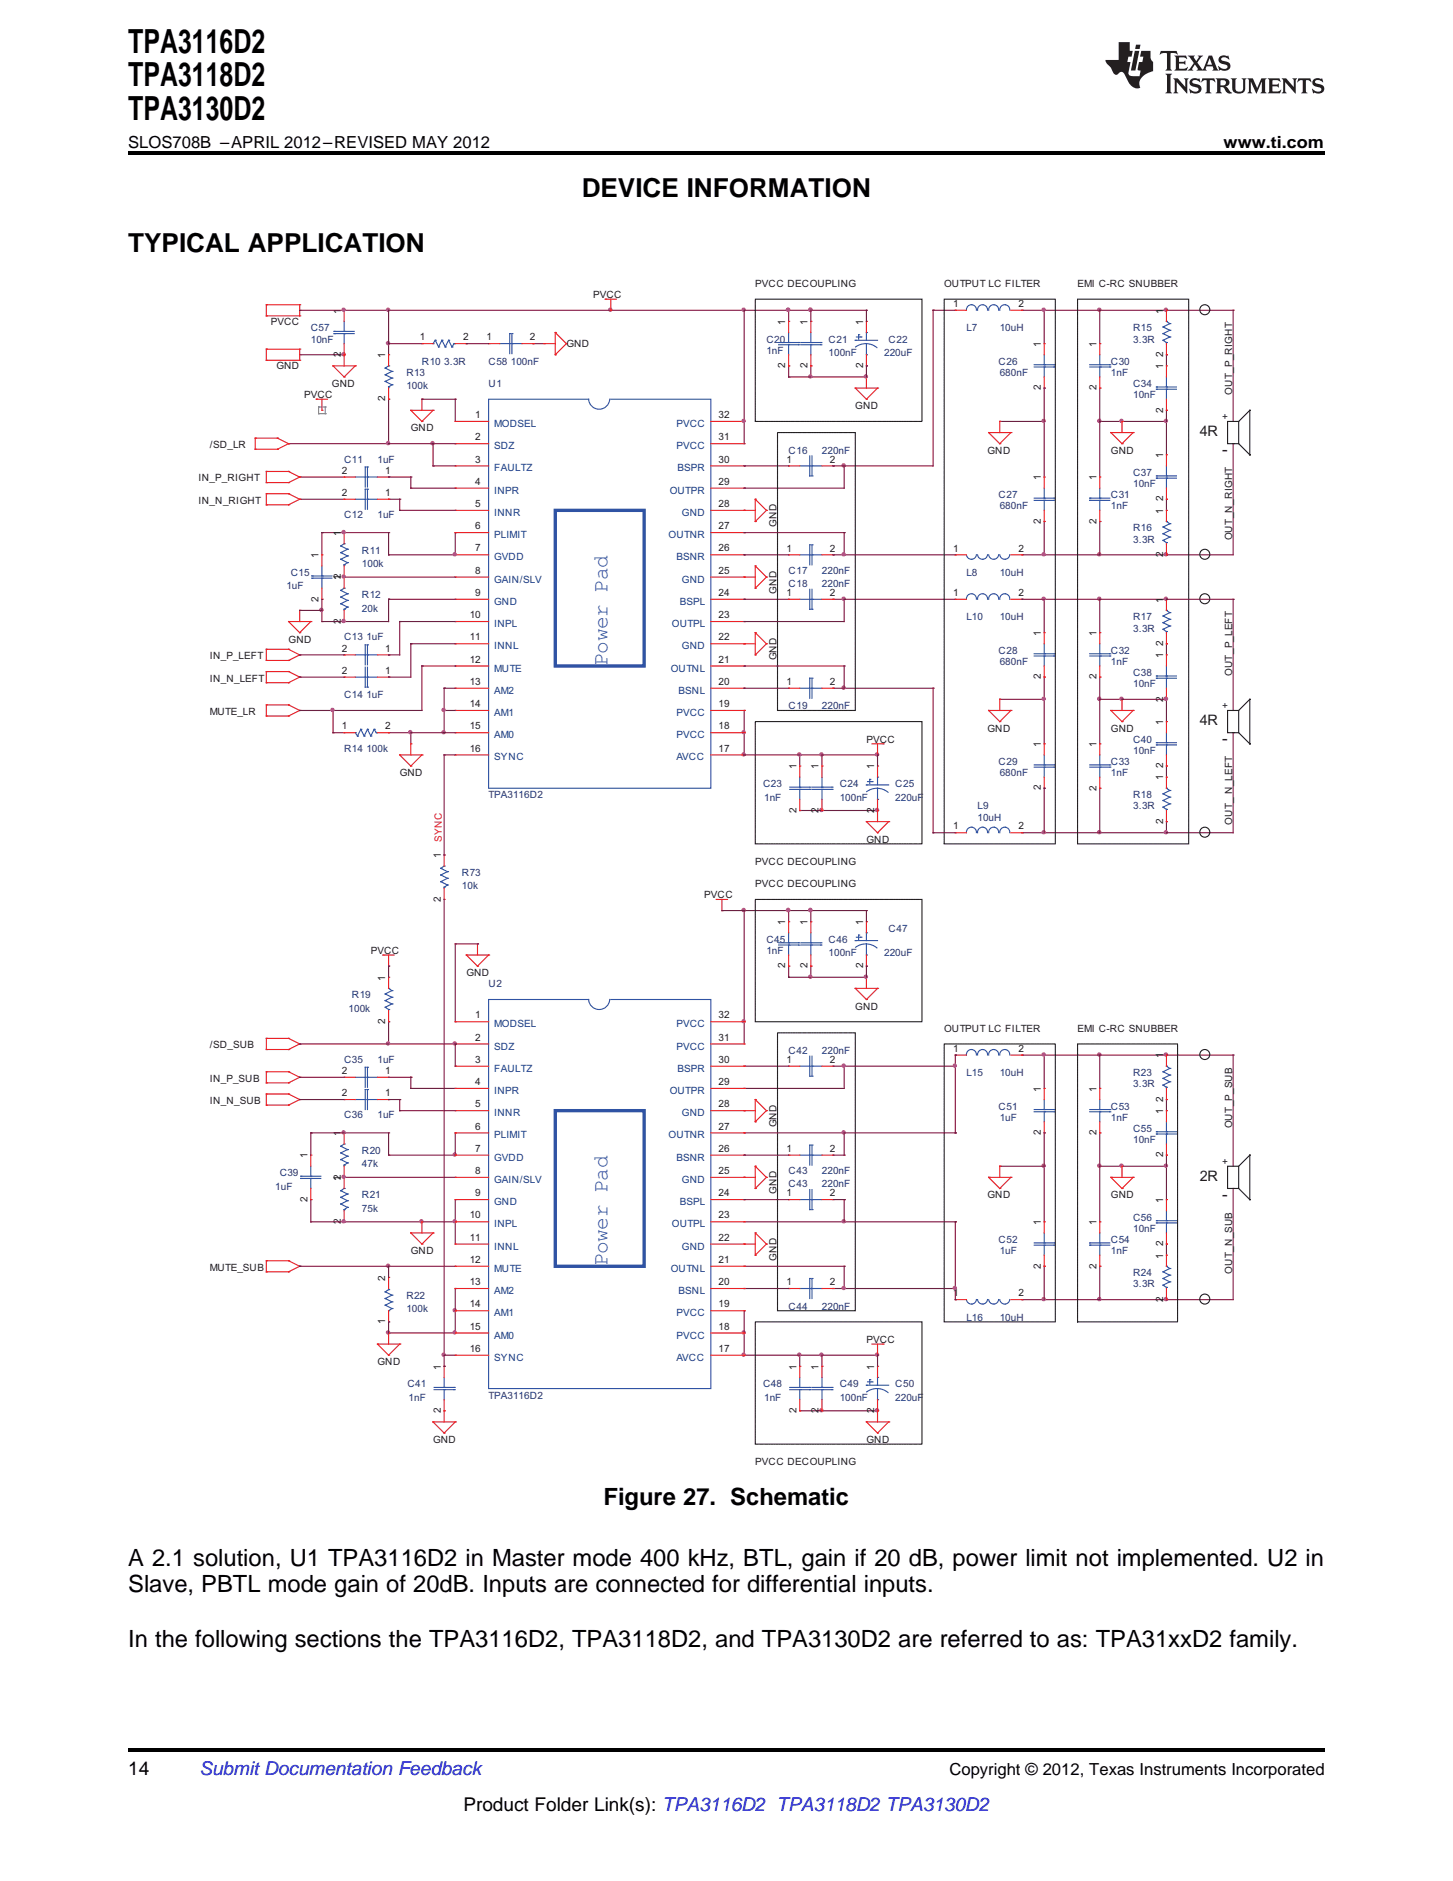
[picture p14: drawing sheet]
<svg xmlns="http://www.w3.org/2000/svg" width="216mm" height="279mm" viewBox="0 0 216 279" stroke-linecap="round" stroke-linejoin="round" font-family="sans-serif">
<defs><g id="words">
<g font-size="4.9">
<text x="19" y="7.9">TPA3116D2</text>
<text x="19" y="12.8">TPA3118D2</text>
<text x="19" y="17.8">TPA3130D2</text>
</g>
<g font-size="3.9">
<text x="86.4" y="29.3">DEVICE INFORMATION</text>
<text x="19" y="37.4">TYPICAL APPLICATION</text>
</g>
<g font-size="3.5">
<text x="89.7" y="223.5">Figure 27. Schematic</text>
<text x="19" y="232.7">A 2.1 solution, U1 TPA3116D2 in Master mode 400 kHz, BTL, gain if 20 dB, power limit not implemented. U2 in</text>
<text x="19" y="236.5">Slave, PBTL mode gain of 20dB. Inputs are connected for differential inputs.</text>
<text x="19" y="244.7">In the following sections the TPA3116D2, TPA3118D2, and TPA3130D2 are referred to as: TPA31xxD2 family.</text>
</g>
<g font-size="3.1" fill="#2f53a4">
<text x="90.3" y="98.9" transform="rotate(-90 90.3 98.9)">Power Pad</text>
<text x="90.3" y="188.1" transform="rotate(-90 90.3 188.1)">Power Pad</text>
</g>
<g font-size="2.8">
<text x="19" y="263.6">14</text>
<text x="68.9" y="269">Product Folder Link(s): TPA3116D2 TPA3118D2 TPA3130D2</text>
</g>
<text font-size="2.8" fill="#0000c8" x="29.6" y="263.6">Submit Documentation Feedback</text>
<g font-size="2.5">
<text x="19" y="21.9">SLOS708B –APRIL 2012–REVISED MAY 2012</text>
<text x="181.8" y="21.9">www.ti.com</text>
<text x="141.1" y="263.6">Copyright © 2012, Texas Instruments Incorporated</text>
</g>
<g font-size="2.5" fill="#231f20">
<text x="181.6" y="67.6">-</text>
<text x="181.6" y="110.5">-</text>
<text x="181.6" y="178.2">-</text>
</g>
<g font-size="2.1" fill="#231f20">
<text x="178.3" y="64.7">4R</text>
<text x="178.3" y="107.7">4R</text>
<text x="178.3" y="175.4">2R</text>
</g>
<g font-size="1.5" fill="#231f20">
<text x="50.6" y="46.6" transform="rotate(-90 50.6 46.6)">1</text>
<text x="88.1" y="44.3">PVCC</text>
<text x="112.2" y="42.6">PVCC DECOUPLING</text>
<text x="140.3" y="42.6">OUTPUT LC FILTER</text>
<text x="141.6" y="45.6">1</text>
<text x="151.4" y="45.6">2</text>
<text x="160.1" y="42.6">EMI C-RC SNUBBER</text>
<text x="172.8" y="46.6" transform="rotate(-90 172.8 46.6)">1</text>
<text x="40.2" y="48.2">PVCC</text>
<text x="50.6" y="53" transform="rotate(-90 50.6 53)">2</text>
<text x="57.2" y="53.2" transform="rotate(-90 57.2 53.2)">1</text>
<text x="62.4" y="50.5">1</text>
<text x="68.8" y="50.5">2</text>
<text x="72.3" y="50.5">1</text>
<text x="78.7" y="50.5">2</text>
<text x="84.2" y="51.5">GND</text>
<text x="116.7" y="48.2" transform="rotate(-90 116.7 48.2)">1</text>
<text x="120" y="48.2" transform="rotate(-90 120 48.2)">1</text>
<text x="128.2" y="48.2" transform="rotate(-90 128.2 48.2)">1</text>
<text x="154.7" y="51.5" transform="rotate(-90 154.7 51.5)">1</text>
<text x="162.9" y="51.5" transform="rotate(-90 162.9 51.5)">1</text>
<text x="172.8" y="53" transform="rotate(-90 172.8 53)">2</text>
<text x="41.1" y="54.8">GND</text>
<text x="45.2" y="59.1">PVCC</text>
<text x="49.3" y="57.5">GND</text>
<text x="57.2" y="59.6" transform="rotate(-90 57.2 59.6)">2</text>
<text x="116.7" y="54.7" transform="rotate(-90 116.7 54.7)">2</text>
<text x="120" y="54.7" transform="rotate(-90 120 54.7)">2</text>
<text x="128.2" y="54.7" transform="rotate(-90 128.2 54.7)">2</text>
<text x="154.7" y="58" transform="rotate(-90 154.7 58)">2</text>
<text x="162.9" y="58" transform="rotate(-90 162.9 58)">2</text>
<text x="172.8" y="54.8" transform="rotate(-90 172.8 54.8)">1</text>
<text x="183.1" y="58.6" transform="rotate(-90 183.1 58.6)">OUT_P_RIGHT</text>
<text x="61" y="64.1">GND</text>
<text x="70.6" y="62.1">1</text>
<text x="70.6" y="65.4">2</text>
<text x="106.8" y="62.1">32</text>
<text x="106.8" y="65.4">31</text>
<text x="127.1" y="60.8">GND</text>
<text x="172.8" y="61.3" transform="rotate(-90 172.8 61.3)">2</text>
<text x="181.6" y="62.4">+</text>
<text x="29.5" y="71.5">IN_P_RIGHT</text>
<text x="31.2" y="66.6">/SD_LR</text>
<text x="50.8" y="70.4">2</text>
<text x="57.2" y="70.4">1</text>
<text x="70.6" y="68.7">3</text>
<text x="106.8" y="68.7">30</text>
<text x="116.9" y="68.7">1</text>
<text x="123.3" y="68.7">2</text>
<text x="146.7" y="67.4">GND</text>
<text x="154.7" y="71.4" transform="rotate(-90 154.7 71.4)">1</text>
<text x="162.9" y="71.4" transform="rotate(-90 162.9 71.4)">1</text>
<text x="165.1" y="67.4">GND</text>
<text x="172.8" y="68.1" transform="rotate(-90 172.8 68.1)">1</text>
<text x="29.5" y="74.8">IN_N_RIGHT</text>
<text x="50.8" y="73.7">2</text>
<text x="57.2" y="73.7">1</text>
<text x="70.6" y="72">4</text>
<text x="70.6" y="75.3">5</text>
<text x="106.8" y="72">29</text>
<text x="106.8" y="75.3">28</text>
<text x="154.7" y="77.8" transform="rotate(-90 154.7 77.8)">2</text>
<text x="162.9" y="77.8" transform="rotate(-90 162.9 77.8)">2</text>
<text x="172.8" y="76.3" transform="rotate(-90 172.8 76.3)">1</text>
<text x="172.8" y="74.5" transform="rotate(-90 172.8 74.5)">2</text>
<text x="47.3" y="82.9" transform="rotate(-90 47.3 82.9)">1</text>
<text x="50.6" y="79.6" transform="rotate(-90 50.6 79.6)">1</text>
<text x="70.6" y="78.6">6</text>
<text x="70.6" y="81.9">7</text>
<text x="106.8" y="81.9">26</text>
<text x="106.8" y="78.6">27</text>
<text x="115.4" y="78.3" transform="rotate(-90 115.4 78.3)">GND</text>
<text x="116.9" y="81.9">1</text>
<text x="123.3" y="81.9">2</text>
<text x="141.6" y="81.9">1</text>
<text x="151.4" y="81.9">2</text>
<text x="172.8" y="82.7" transform="rotate(-90 172.8 82.7)">2</text>
<text x="183.1" y="80.3" transform="rotate(-90 183.1 80.3)">OUT_N_RIGHT</text>
<text x="47.3" y="89.4" transform="rotate(-90 47.3 89.4)">2</text>
<text x="50.6" y="86.2" transform="rotate(-90 50.6 86.2)">12</text>
<text x="70.6" y="85.2">8</text>
<text x="70.6" y="88.5">9</text>
<text x="106.8" y="85.2">25</text>
<text x="106.8" y="88.5">24</text>
<text x="115.4" y="88.2" transform="rotate(-90 115.4 88.2)">GND</text>
<text x="116.9" y="88.5">1</text>
<text x="123.3" y="88.5">2</text>
<text x="141.6" y="88.5">1</text>
<text x="151.4" y="88.5">2</text>
<text x="172.8" y="89.5" transform="rotate(-90 172.8 89.5)">1</text>
<text x="42.9" y="95.5">GND</text>
<text x="50.6" y="92.7" transform="rotate(-90 50.6 92.7)">2</text>
<text x="69.8" y="91.8">10</text>
<text x="69.8" y="95.1">11</text>
<text x="106.8" y="91.8">23</text>
<text x="106.8" y="95.1">22</text>
<text x="154.7" y="94.5" transform="rotate(-90 154.7 94.5)">1</text>
<text x="162.9" y="94.5" transform="rotate(-90 162.9 94.5)">1</text>
<text x="172.8" y="96" transform="rotate(-90 172.8 96)">2</text>
<text x="31.2" y="97.9">IN_P_LEFT</text>
<text x="31.2" y="101.2">IN_N_LEFT</text>
<text x="50.8" y="96.8">2</text>
<text x="50.8" y="100.1">2</text>
<text x="57.2" y="96.8">1</text>
<text x="57.2" y="100.1">1</text>
<text x="69.8" y="98.4">12</text>
<text x="69.8" y="101.7">13</text>
<text x="106.8" y="101.7">20</text>
<text x="106.8" y="98.4">21</text>
<text x="115.4" y="98.1" transform="rotate(-90 115.4 98.1)">GND</text>
<text x="116.9" y="101.7">1</text>
<text x="123.3" y="101.7">2</text>
<text x="154.7" y="100.9" transform="rotate(-90 154.7 100.9)">2</text>
<text x="162.9" y="100.9" transform="rotate(-90 162.9 100.9)">2</text>
<text x="172.8" y="97.8" transform="rotate(-90 172.8 97.8)">1</text>
<text x="183.1" y="100.4" transform="rotate(-90 183.1 100.4)">OUT_P_LEFT</text>
<text x="31.2" y="106.2">MUTE_LR</text>
<text x="69.8" y="105">14</text>
<text x="106.8" y="105">19</text>
<text x="172.8" y="107.7" transform="rotate(-90 172.8 107.7)">1</text>
<text x="172.8" y="104.2" transform="rotate(-90 172.8 104.2)">2</text>
<text x="181.6" y="105.4">+</text>
<text x="50.8" y="108.3">1</text>
<text x="57.2" y="108.3">2</text>
<text x="69.8" y="108.3">15</text>
<text x="69.8" y="111.6">16</text>
<text x="106.8" y="108.3">18</text>
<text x="106.8" y="111.6">17</text>
<text x="128.7" y="110.3">PVCC</text>
<text x="146.7" y="108.7">GND</text>
<text x="154.7" y="111" transform="rotate(-90 154.7 111)">1</text>
<text x="162.9" y="111" transform="rotate(-90 162.9 111)">1</text>
<text x="165.1" y="108.7">GND</text>
<text x="59.4" y="115.3">GND</text>
<text x="118.3" y="114.3" transform="rotate(-90 118.3 114.3)">1</text>
<text x="121.6" y="114.3" transform="rotate(-90 121.6 114.3)">1</text>
<text x="129.9" y="114.3" transform="rotate(-90 129.9 114.3)">1</text>
<text x="154.7" y="117.4" transform="rotate(-90 154.7 117.4)">2</text>
<text x="162.9" y="117.4" transform="rotate(-90 162.9 117.4)">2</text>
<text x="172.8" y="115.9" transform="rotate(-90 172.8 115.9)">1</text>
<text x="172.8" y="114.1" transform="rotate(-90 172.8 114.1)">2</text>
<text x="118.3" y="120.7" transform="rotate(-90 118.3 120.7)">2</text>
<text x="121.6" y="120.7" transform="rotate(-90 121.6 120.7)">2</text>
<text x="128.7" y="125.2">GND</text>
<text x="129.9" y="120.7" transform="rotate(-90 129.9 120.7)">2</text>
<text x="141.6" y="123.2">1</text>
<text x="151.4" y="123.2">2</text>
<text x="172.8" y="122.4" transform="rotate(-90 172.8 122.4)">2</text>
<text x="183.1" y="122.5" transform="rotate(-90 183.1 122.5)">OUT_ N_LEFT</text>
<text x="65.5" y="127.5" transform="rotate(-90 65.5 127.5)">1</text>
<text x="112.2" y="128.5">PVCC DECOUPLING</text>
<text x="112.2" y="131.8">PVCC DECOUPLING</text>
<text x="65.5" y="133.9" transform="rotate(-90 65.5 133.9)">2</text>
<text x="104.6" y="133.4">PVCC</text>
<text x="116.7" y="137.4" transform="rotate(-90 116.7 137.4)">1</text>
<text x="120" y="137.4" transform="rotate(-90 120 137.4)">1</text>
<text x="128.2" y="137.4" transform="rotate(-90 128.2 137.4)">1</text>
<text x="55.1" y="141.7">PVCC</text>
<text x="116.7" y="143.8" transform="rotate(-90 116.7 143.8)">2</text>
<text x="120" y="143.8" transform="rotate(-90 120 143.8)">2</text>
<text x="128.2" y="143.8" transform="rotate(-90 128.2 143.8)">2</text>
<text x="57.2" y="145.7" transform="rotate(-90 57.2 145.7)">1</text>
<text x="69.3" y="145">GND</text>
<text x="127.1" y="149.9">GND</text>
<text x="31.2" y="155.7">/SD_SUB</text>
<text x="57.2" y="152.1" transform="rotate(-90 57.2 152.1)">2</text>
<text x="70.6" y="151.3">1</text>
<text x="70.6" y="154.6">2</text>
<text x="106.8" y="151.3">32</text>
<text x="106.8" y="154.6">31</text>
<text x="140.3" y="153.3">OUTPUT LC FILTER</text>
<text x="160.1" y="153.3">EMI C-RC SNUBBER</text>
<text x="31.2" y="160.7">IN_P_SUB</text>
<text x="50.8" y="159.5">2</text>
<text x="57.2" y="159.5">1</text>
<text x="70.6" y="157.9">3</text>
<text x="70.6" y="161.2">4</text>
<text x="106.8" y="157.9">30</text>
<text x="106.8" y="161.2">29</text>
<text x="116.9" y="157.9">1</text>
<text x="123.3" y="157.9">2</text>
<text x="141.6" y="156.2">1</text>
<text x="151.4" y="156.2">2</text>
<text x="172.8" y="157.2" transform="rotate(-90 172.8 157.2)">1</text>
<text x="31.2" y="164">IN_N_SUB</text>
<text x="50.8" y="162.8">2</text>
<text x="57.2" y="162.8">1</text>
<text x="70.6" y="164.5">5</text>
<text x="70.6" y="167.8">6</text>
<text x="106.8" y="167.8">27</text>
<text x="106.8" y="164.5">28</text>
<text x="115.4" y="167.5" transform="rotate(-90 115.4 167.5)">GND</text>
<text x="154.7" y="162.2" transform="rotate(-90 154.7 162.2)">1</text>
<text x="162.9" y="162.2" transform="rotate(-90 162.9 162.2)">1</text>
<text x="172.8" y="165.5" transform="rotate(-90 172.8 165.5)">1</text>
<text x="172.8" y="163.7" transform="rotate(-90 172.8 163.7)">2</text>
<text x="183.1" y="167.6" transform="rotate(-90 183.1 167.6)">OUT_P_SUB</text>
<text x="45.7" y="172.1" transform="rotate(-90 45.7 172.1)">1</text>
<text x="50.6" y="168.8" transform="rotate(-90 50.6 168.8)">1</text>
<text x="70.6" y="171.1">7</text>
<text x="106.8" y="171.1">26</text>
<text x="116.9" y="171.1">1</text>
<text x="123.3" y="171.1">2</text>
<text x="154.7" y="168.6" transform="rotate(-90 154.7 168.6)">2</text>
<text x="162.9" y="168.6" transform="rotate(-90 162.9 168.6)">2</text>
<text x="172.8" y="171.9" transform="rotate(-90 172.8 171.9)">2</text>
<text x="181.6" y="173.1">+</text>
<text x="45.7" y="178.5" transform="rotate(-90 45.7 178.5)">2</text>
<text x="50.6" y="175.4" transform="rotate(-90 50.6 175.4)">12</text>
<text x="70.6" y="174.4">8</text>
<text x="70.6" y="177.7">9</text>
<text x="106.8" y="177.7">24</text>
<text x="106.8" y="174.4">25</text>
<text x="115.4" y="177.4" transform="rotate(-90 115.4 177.4)">GND</text>
<text x="116.9" y="177.7">1</text>
<text x="123.3" y="177.7">2</text>
<text x="146.7" y="178">GND</text>
<text x="165.1" y="178">GND</text>
<text x="172.8" y="178.7" transform="rotate(-90 172.8 178.7)">1</text>
<text x="50.6" y="181.8" transform="rotate(-90 50.6 181.8)">2</text>
<text x="69.8" y="181">10</text>
<text x="69.8" y="184.3">11</text>
<text x="106.8" y="181">23</text>
<text x="106.8" y="184.3">22</text>
<text x="154.7" y="182" transform="rotate(-90 154.7 182)">1</text>
<text x="162.9" y="182" transform="rotate(-90 162.9 182)">1</text>
<text x="172.8" y="185.1" transform="rotate(-90 172.8 185.1)">2</text>
<text x="31.2" y="188.8">MUTE_SUB</text>
<text x="57.2" y="190.2" transform="rotate(-90 57.2 190.2)">2</text>
<text x="61" y="186.3">GND</text>
<text x="69.8" y="187.6">12</text>
<text x="69.8" y="190.9">13</text>
<text x="106.8" y="190.9">20</text>
<text x="106.8" y="187.6">21</text>
<text x="115.4" y="187.3" transform="rotate(-90 115.4 187.3)">GND</text>
<text x="116.9" y="190.9">1</text>
<text x="123.3" y="190.9">2</text>
<text x="154.7" y="188.4" transform="rotate(-90 154.7 188.4)">2</text>
<text x="162.9" y="188.4" transform="rotate(-90 162.9 188.4)">2</text>
<text x="172.8" y="186.9" transform="rotate(-90 172.8 186.9)">1</text>
<text x="183.1" y="189.2" transform="rotate(-90 183.1 189.2)">OUT_N_SUB</text>
<text x="57.2" y="196.7" transform="rotate(-90 57.2 196.7)">1</text>
<text x="69.8" y="194.2">14</text>
<text x="69.8" y="197.5">15</text>
<text x="106.8" y="194.2">19</text>
<text x="106.8" y="197.5">18</text>
<text x="141.6" y="192.5">1</text>
<text x="151.4" y="192.5">2</text>
<text x="172.8" y="193.4" transform="rotate(-90 172.8 193.4)">2</text>
<text x="56.1" y="202.8">GND</text>
<text x="65.5" y="203.4" transform="rotate(-90 65.5 203.4)">1</text>
<text x="69.8" y="200.8">16</text>
<text x="106.8" y="200.8">17</text>
<text x="118.3" y="203.4" transform="rotate(-90 118.3 203.4)">1</text>
<text x="121.6" y="203.4" transform="rotate(-90 121.6 203.4)">1</text>
<text x="128.7" y="199.5">PVCC</text>
<text x="129.9" y="203.4" transform="rotate(-90 129.9 203.4)">1</text>
<text x="65.5" y="209.9" transform="rotate(-90 65.5 209.9)">2</text>
<text x="118.3" y="209.9" transform="rotate(-90 118.3 209.9)">2</text>
<text x="121.6" y="209.9" transform="rotate(-90 121.6 209.9)">2</text>
<text x="129.9" y="209.9" transform="rotate(-90 129.9 209.9)">2</text>
<text x="64.3" y="214.3">GND</text>
<text x="128.7" y="214.3">GND</text>
<text x="112.2" y="217.6">PVCC DECOUPLING</text>
</g>
<g font-size="1.5" fill="#272872">
<text x="46.2" y="49.2">C57</text>
<text x="46.2" y="50.9">10nF</text>
<text x="113.9" y="50.9">C20</text>
<text x="113.9" y="52.5">1nF</text>
<text x="123.1" y="50.9">C21</text>
<text x="123.1" y="52.9">100nF</text>
<text x="131.4" y="52.9">220uF</text>
<text x="132" y="50.9">C22</text>
<text x="143.6" y="49.2">L7</text>
<text x="148.6" y="49.2">10uH</text>
<text x="168.4" y="49.2">R15</text>
<text x="168.4" y="50.9">3.3R</text>
<text x="60.4" y="55.8">R13</text>
<text x="60.4" y="57.8">100k</text>
<text x="62.7" y="54.2">R10 3.3R</text>
<text x="72.6" y="57.5">U1</text>
<text x="72.6" y="54.2">C58 100nF</text>
<text x="148.4" y="54.2">C26</text>
<text x="148.6" y="55.8">680nF</text>
<text x="165.1" y="54.2">C30</text>
<text x="165.1" y="55.8">1nF</text>
<text x="168.4" y="57.5">C34</text>
<text x="168.4" y="59.1">10nF</text>
<text x="51.1" y="68.7">C11</text>
<text x="56.1" y="68.7">1uF</text>
<text x="117.2" y="67.4">C16</text>
<text x="122.1" y="67.4">220nF</text>
<text x="168.4" y="70.7">C37</text>
<text x="51.1" y="77">C12</text>
<text x="56.1" y="77">1uF</text>
<text x="148.4" y="74">C27</text>
<text x="148.6" y="75.6">680nF</text>
<text x="165.1" y="74">C31</text>
<text x="165.1" y="75.6">1nF</text>
<text x="168.4" y="72.3">10nF</text>
<text x="53.8" y="82.3">R11</text>
<text x="168.4" y="78.9">R16</text>
<text x="168.4" y="80.6">3.3R</text>
<text x="42.5" y="87.5">1uF</text>
<text x="43.2" y="85.6">C15</text>
<text x="53.8" y="88.9">R12</text>
<text x="53.8" y="84.2">100k</text>
<text x="117.2" y="85.2">C17</text>
<text x="117.2" y="87.2">C18</text>
<text x="122.1" y="85.2">220nF</text>
<text x="122.1" y="87.2">220nF</text>
<text x="143.6" y="85.6">L8</text>
<text x="148.6" y="85.6">10uH</text>
<text x="51.1" y="95.1">C13 1uF</text>
<text x="53.8" y="90.8">20k</text>
<text x="143.6" y="92.2">L10</text>
<text x="148.5" y="92.2">10uH</text>
<text x="168.4" y="92.2">R17</text>
<text x="168.4" y="93.8">3.3R</text>
<text x="148.4" y="97.1">C28</text>
<text x="148.6" y="98.8">680nF</text>
<text x="165.1" y="97.1">C32</text>
<text x="165.1" y="98.8">1nF</text>
<text x="168.4" y="100.4">C38</text>
<text x="51.1" y="103.7">C14 1uF</text>
<text x="117.2" y="105.4">C19</text>
<text x="122.1" y="105.4">220nF</text>
<text x="168.4" y="102.1">10nF</text>
<text x="51.1" y="111.6">R14 100k</text>
<text x="148.4" y="113.6">C29</text>
<text x="165.1" y="113.6">C33</text>
<text x="168.4" y="110.3">C40</text>
<text x="168.4" y="112">10nF</text>
<text x="72.6" y="118.6">TPA3116D2</text>
<text x="113.4" y="116.9">C23</text>
<text x="113.5" y="118.9">1nF</text>
<text x="124.8" y="116.9">C24</text>
<text x="124.8" y="118.9">100nF</text>
<text x="133" y="116.9">C25</text>
<text x="133" y="118.9">220uF</text>
<text x="148.6" y="115.3">680nF</text>
<text x="165.1" y="115.3">1nF</text>
<text x="168.4" y="118.6">R18</text>
<text x="145.3" y="120.2">L9</text>
<text x="145.3" y="121.9">10uH</text>
<text x="168.4" y="120.2">3.3R</text>
<text x="68.6" y="130.1">R73</text>
<text x="68.6" y="132.1">10k</text>
<text x="113.9" y="140">C45</text>
<text x="113.9" y="141.7">1nF</text>
<text x="123.1" y="140">C46</text>
<text x="123.1" y="142">100nF</text>
<text x="131.4" y="142">220uF</text>
<text x="132" y="138.4">C47</text>
<text x="52.3" y="148.3">R19</text>
<text x="72.6" y="146.6">U2</text>
<text x="51.8" y="150.3">100k</text>
<text x="51.1" y="157.9">C35</text>
<text x="56.1" y="157.9">1uF</text>
<text x="117.2" y="156.6">C42</text>
<text x="122.1" y="156.6">220nF</text>
<text x="143.6" y="159.9">L15</text>
<text x="148.5" y="159.9">10uH</text>
<text x="168.4" y="159.9">R23</text>
<text x="168.4" y="161.5">3.3R</text>
<text x="51.1" y="166.1">C36</text>
<text x="56.1" y="166.1">1uF</text>
<text x="148.4" y="164.8">C51</text>
<text x="148.6" y="166.5">1uF</text>
<text x="165.1" y="164.8">C53</text>
<text x="165.1" y="166.5">1nF</text>
<text x="53.8" y="171.4">R20</text>
<text x="53.8" y="173.4">47k</text>
<text x="168.4" y="168.1">C55</text>
<text x="168.4" y="169.8">10nF</text>
<text x="40.9" y="176.7">1uF</text>
<text x="41.6" y="174.7">C39</text>
<text x="53.8" y="178">R21</text>
<text x="53.8" y="180">75k</text>
<text x="117.2" y="176.4">C43</text>
<text x="117.2" y="174.4">C43</text>
<text x="122.1" y="176.4">220nF</text>
<text x="122.1" y="174.4">220nF</text>
<text x="148.4" y="184.6">C52</text>
<text x="165.1" y="184.6">C54</text>
<text x="168.4" y="181.3">C56</text>
<text x="168.4" y="183">10nF</text>
<text x="148.6" y="186.3">1uF</text>
<text x="165.1" y="186.3">1nF</text>
<text x="168.4" y="189.6">R24</text>
<text x="168.4" y="191.2">3.3R</text>
<text x="60.4" y="192.9">R22</text>
<text x="60.4" y="194.9">100k</text>
<text x="117.2" y="194.5">C44</text>
<text x="122.1" y="194.5">220nF</text>
<text x="143.6" y="196.2">L16</text>
<text x="148.5" y="196.2">10uH</text>
<text x="60.5" y="206.1">C41</text>
<text x="60.7" y="208.1">1nF</text>
<text x="72.6" y="207.7">TPA3116D2</text>
<text x="113.4" y="206.1">C48</text>
<text x="113.5" y="208.1">1nF</text>
<text x="124.8" y="206.1">C49</text>
<text x="124.8" y="208.1">100nF</text>
<text x="133" y="206.1">C50</text>
<text x="133" y="208.1">220uF</text>
</g>
<g font-size="1.5" fill="#15427d">
<text x="73.4" y="63.4">MODSEL</text>
<text x="100.5" y="63.4">PVCC</text>
<text x="73.4" y="66.7">SDZ</text>
<text x="73.4" y="70">FAULTZ</text>
<text x="100.5" y="66.7">PVCC</text>
<text x="100.7" y="70">BSPR</text>
<text x="73.4" y="73.3">INPR</text>
<text x="73.4" y="76.6">INNR</text>
<text x="99.5" y="73.3">OUTPR</text>
<text x="101.3" y="76.6">GND</text>
<text x="73.4" y="79.9">PLIMIT</text>
<text x="73.4" y="83.2">GVDD</text>
<text x="99.3" y="79.9">OUTNR</text>
<text x="100.5" y="83.2">BSNR</text>
<text x="73.4" y="86.5">GAIN/SLV</text>
<text x="73.4" y="89.8">GND</text>
<text x="101" y="89.8">BSPL</text>
<text x="101.3" y="86.5">GND</text>
<text x="73.4" y="93.1">INPL</text>
<text x="99.8" y="93.1">OUTPL</text>
<text x="73.4" y="96.4">INNL</text>
<text x="73.4" y="99.8">MUTE</text>
<text x="99.7" y="99.8">OUTNL</text>
<text x="101.3" y="96.4">GND</text>
<text x="73.4" y="103.1">AM2</text>
<text x="73.4" y="106.4">AM1</text>
<text x="100.5" y="106.4">PVCC</text>
<text x="100.8" y="103.1">BSNL</text>
<text x="73.4" y="109.7">AM0</text>
<text x="73.4" y="113">SYNC</text>
<text x="100.5" y="109.7">PVCC</text>
<text x="100.5" y="113">AVCC</text>
<text x="73.4" y="152.6">MODSEL</text>
<text x="73.4" y="155.9">SDZ</text>
<text x="100.5" y="152.6">PVCC</text>
<text x="100.5" y="155.9">PVCC</text>
<text x="73.4" y="159.2">FAULTZ</text>
<text x="100.7" y="159.2">BSPR</text>
<text x="73.4" y="162.5">INPR</text>
<text x="73.4" y="165.8">INNR</text>
<text x="99.5" y="162.5">OUTPR</text>
<text x="101.3" y="165.8">GND</text>
<text x="73.4" y="169.1">PLIMIT</text>
<text x="73.4" y="172.4">GVDD</text>
<text x="99.3" y="169.1">OUTNR</text>
<text x="100.5" y="172.4">BSNR</text>
<text x="73.4" y="175.7">GAIN/SLV</text>
<text x="73.4" y="179">GND</text>
<text x="101" y="179">BSPL</text>
<text x="101.3" y="175.7">GND</text>
<text x="73.4" y="182.3">INPL</text>
<text x="73.4" y="185.6">INNL</text>
<text x="99.8" y="182.3">OUTPL</text>
<text x="101.3" y="185.6">GND</text>
<text x="73.4" y="188.9">MUTE</text>
<text x="99.7" y="188.9">OUTNL</text>
<text x="73.4" y="192.2">AM2</text>
<text x="73.4" y="195.5">AM1</text>
<text x="100.5" y="195.5">PVCC</text>
<text x="100.8" y="192.2">BSNL</text>
<text x="73.4" y="198.8">AM0</text>
<text x="73.4" y="202.1">SYNC</text>
<text x="100.5" y="198.8">PVCC</text>
<text x="100.5" y="202.1">AVCC</text>
</g>
<text font-size="1.5" fill="#ee1f23" x="65.7" y="125" transform="rotate(-90 65.7 125)">SYNC</text>
</g></defs>
<g fill="#231f20">
<path d="M172.5 7.6l-.1 .5a1 1 0 0 1 1-.2v2.2l-.2 .4h.9l-.2-.4 .1-2.2a1.27 1.27 0 0 1 1 .2l-.2-.5zM174.5 8.3l.2 .3v1.5l-.2 .4h1.8l.2-.6a1.12 1.12 0 0 1-1.3 .3v-.8h.6l.3 .2v-.6l-.3 .2h-.6v-.5l.2-.2a1.3 1.3 0 0 1 1 .3l-.2-.5zM176.5 8.3l.9 1.1-.5 .7-.4 .4h.8l-.2-.2 .4-.7 .5 .7-.2 .2h1.5l-.2-.2 .2-.4h.9l.1 .4-.2 .2h1l-.3-.3-.7-1.9h-.5l-.9 2-.8-1 .9-1h-.8l.1 .1v.2l-.4 .5-.3-.6 .1-.2zM179.7 8.6l.4 1h-.7zM181.3 8.4a.63 .63 0 0 0-.2 .7 .63 .63 0 0 0 .6 .4l.6 .2 .1 .2a.75 .75 0 0 1-.7 .4 .75 .75 0 0 1-.6-.5l.1 .7 .2-.1h.1a.87 .87 0 0 0 .9 0 .87 .87 0 0 0 .4-.9 1.4 1.4 0 0 0-1.2-.5l-.1-.2v-.2a1.04 1.04 0 0 1 1.2 .2l-.2-.5-.2 .1-.1-.1a1.01 1.01 0 0 0-.9 .1zM173.2 10.9l.2 .4v2.2l-.2 .4h1l-.3-.4v-2.2l.3-.4zM174.3 11.6l.3 .4v1.5l-.3 .4h.8l-.2-.4v-1.3l1.5 1.7v-1.9l.2-.4h-.7l.2 .4v.9l-1.1-1.3zM177 11.8a.62 .62 0 0 0-.2 .7 .62 .62 0 0 0 .6 .4l.6 .1 .1 .3a.76 .76 0 0 1-.7 .3 .76 .76 0 0 1-.7-.4l.2 .7 .2-.1h.1a.87 .87 0 0 0 .9 0 .87 .87 0 0 0 .4-.9 1.4 1.4 0 0 0-1.2-.5l-.1-.2v-.2a1.04 1.04 0 0 1 1.2 .2l-.2-.6-.3 .1a1.02 1.02 0 0 0-.9 .1zM178.7 11.6l-.2 .6a.61 .61 0 0 1 .8-.3v1.6l-.2 .4h.9l-.2-.4v-1.6a.78 .78 0 0 1 .8 .3l-.2-.6zM180.6 11.6l.3 .4v1.5l-.3 .4h1l-.2-.2-.1-.8h.3a.93 .93 0 0 1 .6 .8 .61 .61 0 0 0 .9 .1l-.3-.1-.4-.7-.3-.2a.58 .58 0 0 0 .6-.5 .58 .58 0 0 0-.5-.6zM181.4 11.9h.1a.45 .45 0 0 1 .5 .1 .45 .45 0 0 1 .1 .5l-.1 .1-.7 .1zM182.9 11.6l.2 .2a2.17 2.17 0 0 0 .3 1.9 .99 .99 0 0 0 1.6-.6v-1.1l.2-.4h-.7l.2 .2a1.92 1.92 0 0 1-.2 1.8 .6 .6 0 0 1-.9-.5v-1.1l.2-.4zM185.4 11.6l.2 .4v1.5l-.2 .4h.7l-.2-.4v-1.4l.8 1.8 .8-1.8v1.4l-.2 .4h.9l-.2-.4v-1.5l.2-.4h-.8l-.6 1.5-.6-1.5zM188.4 11.6l.2 .4v1.5l-.2 .4h1.8l.1-.6a1.12 1.12 0 0 1-1.2 .3v-.8h.5l.4 .2v-.6l-.4 .2h-.5v-.6l.2-.1a1.31 1.31 0 0 1 1 .2l-.2-.5zM190.5 11.6l.2 .4v1.5l-.2 .4h.7l-.2-.4v-1.3l1.5 1.7v-1.9l.2-.4h-.7l.2 .4v.9l-1.1-1.3zM192.9 11.6l-.1 .6a.61 .61 0 0 1 .7-.3l.1 1.6-.3 .4h1l-.3-.4 .1-1.6a.78 .78 0 0 1 .8 .3l-.2-.6zM195.2 11.8a.62 .62 0 0 0-.2 .7 .62 .62 0 0 0 .6 .4l.6 .1 .1 .3a.76 .76 0 0 1-.7 .3 .76 .76 0 0 1-.6-.4l.1 .7 .2-.1h.1a.87 .87 0 0 0 1 0 .87 .87 0 0 0 .3-.9 1.4 1.4 0 0 0-1.2-.5l-.1-.2v-.2a1.04 1.04 0 0 1 1.2 .2l-.1-.6-.3 .1a1.01 1.01 0 0 0-1 .1z"/>
<path d="M166.2 6.3v2.6h-1.9a1.6 1.6 0 0 0 .7 1l.1 .3a1.16 1.16 0 0 0 .8 .9l.2-.1a.56 .56 0 0 1 .5-.3 .56 .56 0 0 1 .5 .3l.4 .8a1.66 1.66 0 0 0 1.9 1.3 1.68 1.68 0 0 1 1-2.2l.9-.3v-1.4a.88 .88 0 0 1-.4-.8v-.8h-1.3l-.2 .8h.5l-.2 .8h-.5l-.1 1v.2l.4 .1-.2 .8a1.93 1.93 0 0 1-1.6-.3l.3-1.8h-.5l.2-.8h.4l.2-.8h-.4v-1.3zM168.6 7.6l-.6 2.9h.7l.6-2.9zM168.8 6.6l-.1 .7h.6l.2-.7z"/>
</g>
<path d="M67.6 59.3h.1M67.6 59.3v3.3M138.6 46.1h.1M138.6 46.1h3.3M67.6 79.1h.1M67.6 79.1v3.3M110.6 105.5h.1M110.6 108.8h.1M110.6 105.5v6.6" fill="none" stroke="#7f1441" stroke-width=".17"/>
<circle cx="110.5" cy="112.1" r=".25" fill="#b8529f"/>
<circle cx="110.5" cy="112.1" r=".25" fill="none" stroke="#b8529f" stroke-width=".17"/>
<circle cx="110.5" cy="108.8" r=".25" fill="#b8529f"/>
<circle cx="110.5" cy="108.8" r=".25" fill="none" stroke="#b8529f" stroke-width=".17"/>
<path d="M123.8 89h.1M123.8 89h1.6v3.3M125.4 89h.1M49.5 105.5h.1M49.5 105.5h13.2" fill="none" stroke="#7f1441" stroke-width=".17"/>
<circle cx="125.4" cy="88.9" r=".25" fill="#b8529f"/>
<circle cx="125.4" cy="88.9" r=".25" fill="none" stroke="#b8529f" stroke-width=".17"/>
<path d="M57.7 59.3h.1M57.7 59.3v6.6h-14.8M42.9 65.9h.1M57.7 74.2h.1M57.7 74.2h1.7" fill="none" stroke="#7f1441" stroke-width=".17"/>
<circle cx="57.7" cy="65.8" r=".25" fill="#b8529f"/>
<circle cx="57.7" cy="65.8" r=".25" fill="none" stroke="#b8529f" stroke-width=".17"/>
<path d="M90.6 59.3a1.57 1.57 0 0 1-1.6 1.5 1.57 1.57 0 0 1-1.5-1.5h-14.9v57.8h33v-57.8h-14.8" fill="none" stroke="#2f53a4" stroke-width=".17"/>
<path d="M82.5 75.8h13.2v23.1h-13.2z" fill="none" stroke="#2f53a4" stroke-width=".5"/>
<g fill="none" stroke="#ee1f23" stroke-width=".17">
<path d="M67.6 62.6h.1M67.6 65.9h.1M67.6 69.2h.1M67.6 72.5h.1M67.6 75.8h.1M67.6 79.1h.1M67.6 62.6h5M67.6 65.9h5M67.6 69.2h5M67.6 72.5h5M67.6 75.8h5M67.6 79.1h5"/>
<path d="M105.6 62.6h5M105.6 65.9h5M105.6 69.2h5M105.6 72.5h5M105.6 75.8h5M105.6 79.1h5M110.6 62.6h.1M110.6 65.9h.1M110.6 69.2h.1M110.6 72.5h.1M110.6 75.8h.1M110.6 79.1h.1"/>
<path d="M67.6 82.4h.1M67.6 85.7h.1M67.6 89h.1M67.6 92.3h.1M67.6 95.6h.1M67.6 98.9h.1M67.6 82.4h5M67.6 85.7h5M67.6 89h5M67.6 92.3h5M67.6 95.6h5M67.6 98.9h5"/>
<path d="M105.6 82.4h5M105.6 85.7h5M105.6 89h5M105.6 92.3h5M105.6 95.6h5M105.6 98.9h5M110.6 82.4h.1M110.6 85.7h.1M110.6 89h.1M110.6 95.6h.1M110.6 98.9h.1M110.6 92.3h.1"/>
<path d="M67.6 102.2h.1M67.6 105.5h.1M67.6 108.8h.1M67.6 112.1h.1M67.6 102.2h5M67.6 105.5h5M67.6 108.8h5M67.6 112.1h5M105.6 102.2h5M105.6 105.5h5M105.6 108.8h5M105.6 112.1h5"/>
<path d="M110.6 102.2h.1M110.6 105.5h.1M110.6 108.8h.1M110.6 112.1h.1"/>
</g>
<path d="M64.3 65.9h.1M64.3 65.9h3.3" fill="none" stroke="#7f1441" stroke-width=".17"/>
<circle cx="64.3" cy="65.8" r=".25" fill="#b8529f"/>
<circle cx="64.3" cy="65.8" r=".25" fill="none" stroke="#b8529f" stroke-width=".17"/>
<g fill="none" stroke="#7f1441" stroke-width=".17">
<path d="M138.6 46.1h.1M138.6 46.1v23.1M44.5 70.9h.1M44.5 70.9h6.6M59.4 75.8h.1M59.4 74.2h.1M59.4 74.2v1.6h8.2M110.6 89h.1M110.6 89h6.6M49.5 108.8h.1M49.5 108.8h1.6M125.4 102.2h.1"/>
<path d="M125.4 102.2h13.2"/>
</g>
<path d="M118.8 82.4h1.5M120.3 80.9h.1M120.3 82.4h.1M120.3 80.9v3M120.6 80.9h.1M120.6 82.4h.1M120.6 80.9v3M120.6 82.4h1.5" fill="none" stroke="#2f53a4" stroke-width=".17"/>
<path d="M117.2 82.4h.1M117.2 82.4h1.6M122.1 82.4h1.7M123.8 82.4h.1" fill="none" stroke="#ee1f23" stroke-width=".17"/>
<circle cx="125.4" cy="102.1" r=".25" fill="#b8529f"/>
<circle cx="125.4" cy="102.1" r=".25" fill="none" stroke="#b8529f" stroke-width=".17"/>
<path d="M120.5 46.1h.1M120.5 46.1h8.2M64.3 65.9h.1M64.3 65.9v3.3" fill="none" stroke="#7f1441" stroke-width=".17"/>
<circle cx="120.4" cy="46" r=".25" fill="#b8529f"/>
<circle cx="120.4" cy="46" r=".25" fill="none" stroke="#b8529f" stroke-width=".17"/>
<path d="M79.2 51h.1M79.2 51h1.7M90.8 46.1h.1M90.8 46.1h19.8M44.5 74.2h.1M44.5 74.2h6.6M47.8 79.1h.1M51.1 79.1h-3.3v3.3M64.3 69.2h.1M64.3 69.2h3.3M110.6 82.4h.1M110.6 82.4h6.6" fill="none" stroke="#7f1441" stroke-width=".17"/>
<path d="M112.2 107.2h24.8v18.1h-24.8z" fill="none" stroke="#231f20" stroke-width=".17" stroke-dasharray=".3 .2 .1 .2"/>
<path d="M110.6 75.8h.1M110.6 75.8h1.6M112.2 77.5h.1M112.2 74.2h.1M112.2 74.2l1.7 1.6-1.7 1.7zM113.9 75.8h.1" fill="none" stroke="#ee1f23" stroke-width=".17"/>
<circle cx="90.7" cy="46" r=".25" fill="#b8529f"/>
<circle cx="90.7" cy="46" r=".25" fill="none" stroke="#b8529f" stroke-width=".17"/>
<path d="M125.4 79.1h.1M125.4 69.2h.1M125.4 79.1v3.3h-1.6M125.4 69.2h13.2M166.7 62.6h.1M166.7 62.6h6.6M123.8 82.4h.1M125.4 89h.1M125.4 89h16.5M57.7 108.8h.1M57.7 108.8h3.3" fill="none" stroke="#7f1441" stroke-width=".17"/>
<circle cx="125.4" cy="69.1" r=".25" fill="#b8529f"/>
<circle cx="125.4" cy="69.1" r=".25" fill="none" stroke="#b8529f" stroke-width=".17"/>
<path d="M66 105.5h.1M66 105.5v3.3" fill="none" stroke="#7f1441" stroke-width=".17"/>
<circle cx="65.9" cy="108.8" r=".25" fill="#b8529f"/>
<circle cx="65.9" cy="108.8" r=".25" fill="none" stroke="#b8529f" stroke-width=".17"/>
<path d="M118.8 69.2h1.5M120.3 70.7h.1M120.3 69.2h.1M120.3 67.7v3M120.6 70.7h.1M120.6 69.2h.1M120.6 67.7v3M120.6 69.2h1.5" fill="none" stroke="#2f53a4" stroke-width=".17"/>
<path d="M117.2 69.2h.1M117.2 69.2h1.6M122.1 69.2h1.7M123.8 69.2h.1" fill="none" stroke="#ee1f23" stroke-width=".17"/>
<path d="M61 108.8h.1M61 108.8v1.7" fill="none" stroke="#7f1441" stroke-width=".17"/>
<circle cx="61" cy="108.8" r=".25" fill="#b8529f"/>
<circle cx="61" cy="108.8" r=".25" fill="none" stroke="#b8529f" stroke-width=".17"/>
<g fill="none" stroke="#7f1441" stroke-width=".17">
<path d="M110.6 72.5h.1M110.6 69.2h.1M110.6 72.5h14.8M110.6 69.2h6.6M123.8 69.2h.1M123.8 69.2h1.6M62.7 98.9h4.9M62.7 98.9h.1M163.4 82.4h.1M163.4 82.4h9.9M61 108.8h.1M61 108.8h6.6"/>
<path d="M66 108.8h.1M118.8 112.1h.1M118.8 112.1h3.3M123.8 102.2h.1M123.8 102.2h1.6"/>
</g>
<path d="M52.8 97.3h1.5M54.3 95.8h.1M54.3 97.3h.1M54.3 95.8v3M54.6 95.8h.1M54.6 97.3h.1M54.6 95.8v3M54.6 97.3h1.5" fill="none" stroke="#2f53a4" stroke-width=".17"/>
<path d="M51.1 97.3h.1M51.1 97.3h1.7M56.1 97.3h1.6M57.7 97.3h.1" fill="none" stroke="#ee1f23" stroke-width=".17"/>
<circle cx="173.2" cy="82.3" r=".25" fill="#b8529f"/>
<circle cx="173.2" cy="82.3" r=".25" fill="none" stroke="#b8529f" stroke-width=".17"/>
<circle cx="163.3" cy="82.3" r=".25" fill="#b8529f"/>
<circle cx="163.3" cy="82.3" r=".25" fill="none" stroke="#b8529f" stroke-width=".17"/>
<path d="M163.4 46.1h.1M163.4 46.1h9.9" fill="none" stroke="#7f1441" stroke-width=".17"/>
<circle cx="173.2" cy="46" r=".25" fill="#b8529f"/>
<circle cx="173.2" cy="46" r=".25" fill="none" stroke="#b8529f" stroke-width=".17"/>
<circle cx="163.3" cy="46" r=".25" fill="#b8529f"/>
<circle cx="163.3" cy="46" r=".25" fill="none" stroke="#b8529f" stroke-width=".17"/>
<path d="M122.1 112.1h.1M122.1 112.1h8.3" fill="none" stroke="#7f1441" stroke-width=".17"/>
<circle cx="130.3" cy="112.1" r=".25" fill="#b8529f"/>
<circle cx="130.3" cy="112.1" r=".25" fill="none" stroke="#b8529f" stroke-width=".17"/>
<circle cx="122.1" cy="112.1" r=".25" fill="#b8529f"/>
<circle cx="122.1" cy="112.1" r=".25" fill="none" stroke="#b8529f" stroke-width=".17"/>
<path d="M163.4 46.1h.1M163.4 46.1v4.9M163.4 62.6h.1M163.4 62.6h3.3" fill="none" stroke="#7f1441" stroke-width=".17"/>
<circle cx="166.6" cy="62.5" r=".25" fill="#b8529f"/>
<circle cx="166.6" cy="62.5" r=".25" fill="none" stroke="#b8529f" stroke-width=".17"/>
<circle cx="163.3" cy="62.5" r=".25" fill="#b8529f"/>
<circle cx="163.3" cy="62.5" r=".25" fill="none" stroke="#b8529f" stroke-width=".17"/>
<path d="M173.3 62.6h.1M173.3 62.6v5" fill="none" stroke="#7f1441" stroke-width=".17"/>
<circle cx="173.2" cy="62.5" r=".25" fill="#b8529f"/>
<circle cx="173.2" cy="62.5" r=".25" fill="none" stroke="#b8529f" stroke-width=".17"/>
<g fill="none" stroke="#7f1441" stroke-width=".17">
<path d="M151.9 46.1h.1M151.9 46.1h3.3v4.9M155.2 46.1h.1M163.4 57.6h.1M163.4 57.6v13.3M125.4 69.2h.1M125.4 69.2v3.3M148.6 62.6h.1M148.6 62.6h6.6v8.3M155.2 77.5h.1M155.2 62.6h.1M155.2 77.5v4.9h-3.3"/>
<path d="M163.4 62.6h.1M163.4 77.5h.1M163.4 77.5v4.9M173.3 74.2h.1M173.3 74.2v1.6M61 95.6h.1M67.6 95.6h-6.6v5M151.9 82.4h.1"/>
</g>
<circle cx="155.1" cy="62.5" r=".25" fill="#b8529f"/>
<circle cx="155.1" cy="62.5" r=".25" fill="none" stroke="#b8529f" stroke-width=".17"/>
<path d="M155.2 46.1h.1M155.2 46.1h8.2M173.3 46.1h.1M173.3 46.1h9.9M173.3 60.9h.1M173.3 60.9v1.7" fill="none" stroke="#7f1441" stroke-width=".17"/>
<circle cx="155.1" cy="46" r=".25" fill="#b8529f"/>
<circle cx="155.1" cy="46" r=".25" fill="none" stroke="#b8529f" stroke-width=".17"/>
<path d="M155.2 82.4h.1M155.2 82.4h8.2" fill="none" stroke="#7f1441" stroke-width=".17"/>
<circle cx="155.1" cy="82.3" r=".25" fill="#b8529f"/>
<circle cx="155.1" cy="82.3" r=".25" fill="none" stroke="#b8529f" stroke-width=".17"/>
<path d="M163.4 123.7h.1M173.3 122h.1M173.3 122v1.7h-9.9" fill="none" stroke="#7f1441" stroke-width=".17"/>
<circle cx="173.2" cy="123.6" r=".25" fill="#b8529f"/>
<circle cx="173.2" cy="123.6" r=".25" fill="none" stroke="#b8529f" stroke-width=".17"/>
<circle cx="163.3" cy="123.6" r=".25" fill="#b8529f"/>
<circle cx="163.3" cy="123.6" r=".25" fill="none" stroke="#b8529f" stroke-width=".17"/>
<path d="M163.4 89h.1M163.4 89h9.9" fill="none" stroke="#7f1441" stroke-width=".17"/>
<circle cx="173.2" cy="88.9" r=".25" fill="#b8529f"/>
<circle cx="173.2" cy="88.9" r=".25" fill="none" stroke="#b8529f" stroke-width=".17"/>
<circle cx="163.3" cy="88.9" r=".25" fill="#b8529f"/>
<circle cx="163.3" cy="88.9" r=".25" fill="none" stroke="#b8529f" stroke-width=".17"/>
<path d="M173.3 82.4h.1M173.3 82.4h9.9M173.3 103.9h.1M173.3 103.9v3.3" fill="none" stroke="#7f1441" stroke-width=".17"/>
<circle cx="173.2" cy="103.8" r=".25" fill="#b8529f"/>
<circle cx="173.2" cy="103.8" r=".25" fill="none" stroke="#b8529f" stroke-width=".17"/>
<path d="M163.4 103.9h.1M163.4 103.9h3.3" fill="none" stroke="#7f1441" stroke-width=".17"/>
<circle cx="166.6" cy="103.8" r=".25" fill="#b8529f"/>
<circle cx="166.6" cy="103.8" r=".25" fill="none" stroke="#b8529f" stroke-width=".17"/>
<circle cx="163.3" cy="103.8" r=".25" fill="#b8529f"/>
<circle cx="163.3" cy="103.8" r=".25" fill="none" stroke="#b8529f" stroke-width=".17"/>
<g fill="none" stroke="#7f1441" stroke-width=".17">
<path d="M163.4 89h.1M163.4 89v5M173.3 95.6h.1M173.3 95.6v1.7M148.6 103.9h.1M148.6 103.9h6.6M155.2 100.6h.1M155.2 103.9h.1M155.2 100.6v9.9M163.4 103.9h.1M163.4 117.1h.1M163.4 100.6h.1"/>
<path d="M163.4 100.6v9.9M163.4 117.1v6.6M173.3 113.8h.1M173.3 113.8v1.6"/>
</g>
<circle cx="155.1" cy="103.8" r=".25" fill="#b8529f"/>
<circle cx="155.1" cy="103.8" r=".25" fill="none" stroke="#b8529f" stroke-width=".17"/>
<path d="M173.3 52.7h.1M173.3 52.7v1.6M151.9 123.7h.1M151.9 123.7h11.5M155.2 123.7h.1M173.3 123.7h.1M173.3 123.7h9.9" fill="none" stroke="#7f1441" stroke-width=".17"/>
<circle cx="155.1" cy="123.6" r=".25" fill="#b8529f"/>
<circle cx="155.1" cy="123.6" r=".25" fill="none" stroke="#b8529f" stroke-width=".17"/>
<path d="M155.2 89h.1M155.2 89v5M118.8 112.1h.1M118.8 112.1v1.7M122.1 112.1h.1M122.1 112.1v1.7" fill="none" stroke="#7f1441" stroke-width=".17"/>
<circle cx="118.8" cy="112.1" r=".25" fill="#b8529f"/>
<circle cx="118.8" cy="112.1" r=".25" fill="none" stroke="#b8529f" stroke-width=".17"/>
<path d="M44.5 52.7h.1M44.5 52.7h6.6M183.2 46.1h.1M183.2 46.1v16.5M183.2 65.9h.1M183.2 65.9v16.5" fill="none" stroke="#7f1441" stroke-width=".17"/>
<circle cx="51.1" cy="52.6" r=".25" fill="#b8529f"/>
<circle cx="51.1" cy="52.6" r=".25" fill="none" stroke="#b8529f" stroke-width=".17"/>
<path d="M183.2 89h.1M183.2 89v16.5M110.6 112.1h.1M110.6 112.1h8.2M155.2 117.1h.1M155.2 117.1v6.6M183.2 108.8h.1M183.2 108.8v14.9M122.1 120.4h.1M122.1 120.4h8.3" fill="none" stroke="#7f1441" stroke-width=".17"/>
<g fill="none" stroke="#2f53a4" stroke-width=".17">
<path d="M64.3 51h.1M64.3 51l.4-.5 .5 1 .5-1 .5 1 .5-1 .5 1 .3-.5h.1M64.7 50.5h.1M65.2 51.5h.1M65.7 50.5h.1M66.2 51.5h.1M66.7 50.5h.1M67.2 51.5h.1M67.5 51h.1M74.3 51h1.4M75.7 49.6h.1M75.7 51h.1"/>
<path d="M75.7 49.6v2.9M76.1 49.6h.1M76.1 51h.1M76.1 49.6v2.9M76.1 51h1.5M145.1 46.1a.74 .74 0 0 0-.8-.8 .74 .74 0 0 0-.7 .8M146.7 46.1a.74 .74 0 0 0-.7-.8 .74 .74 0 0 0-.7 .8M148.4 46.1a.74 .74 0 0 0-.8-.8 .74 .74 0 0 0-.7 .8M150 46.1a.74 .74 0 0 0-.7-.8 .74 .74 0 0 0-.7 .8M145.1 82.4a.74 .74 0 0 1-.7 .7 .74 .74 0 0 1-.8-.7M146.7 82.4a.74 .74 0 0 1-.7 .7 .74 .74 0 0 1-.7-.7M148.4 82.4a.74 .74 0 0 1-.7 .7 .74 .74 0 0 1-.8-.7"/>
<path d="M150 82.4a.74 .74 0 0 1-.7 .7 .74 .74 0 0 1-.7-.7M153.7 114h2.9M153.7 113.6h2.9M155.2 114h.1M155.2 113.6h.1M155.2 112.1v1.5M155.2 114v1.4M156.6 114h.1M156.6 113.6h.1"/>
</g>
<g fill="none" stroke="#ee1f23" stroke-width=".17">
<path d="M62.7 51h.1M62.7 51h1.6M67.6 51h1.7M69.3 51h.1M72.6 51h.1M72.6 51h1.7M77.6 51h1.6M79.2 51h.1M141.9 46.1h.1M141.9 46.1h1.7M150.2 46.1h1.7M151.9 46.1h.1"/>
<path d="M141.9 82.4h.1M141.9 82.4h1.7M150.2 82.4h1.7M151.9 82.4h.1M155.2 117.1h.1M155.2 110.5h.1M155.2 110.5v1.6M155.2 115.4v1.7"/>
</g>
<circle cx="130.3" cy="120.3" r=".25" fill="#b8529f"/>
<circle cx="130.3" cy="120.3" r=".25" fill="none" stroke="#b8529f" stroke-width=".17"/>
<circle cx="122.1" cy="120.3" r=".25" fill="#b8529f"/>
<circle cx="122.1" cy="120.3" r=".25" fill="none" stroke="#b8529f" stroke-width=".17"/>
<path d="M117.2 46.1h.1M117.2 46.1h3.3M66 112.1h.1M66 112.1h1.6M118.8 120.4h.1M118.8 120.4h3.3" fill="none" stroke="#7f1441" stroke-width=".17"/>
<g fill="none" stroke="#2f53a4" stroke-width=".17">
<path d="M49.6 49.6h.1M49.6 49.2h.1M49.6 49.6h3M49.6 49.2h3M51.1 49.6h.1M51.1 49.2h.1M51.1 47.7v1.5M51.1 49.6v1.4M153.7 54.5h2.9M153.7 54.2h2.9M155.2 54.5h.1M155.2 54.2h.1"/>
<path d="M155.2 52.7v1.5M155.2 54.5v1.5M156.6 54.5h.1M156.6 54.2h.1M50.6 89.7h.1M50.6 88.7h.1M50.6 87.7h.1M51.1 87.4l-.5 .3 1 .5-1 .5 1 .5-1 .5 1 .5-.5 .3v.2M51.1 87.4h.1M51.1 90.5h.1M51.6 90.2h.1M51.6 89.2h.1"/>
<path d="M51.6 88.2h.1M145.1 89a.74 .74 0 0 0-.8-.8 .74 .74 0 0 0-.7 .8M146.7 89a.74 .74 0 0 0-.7-.8 .74 .74 0 0 0-.7 .8M148.4 89a.74 .74 0 0 0-.8-.8 .74 .74 0 0 0-.7 .8M150 89a.74 .74 0 0 0-.7-.8 .74 .74 0 0 0-.7 .8M153.7 97.4h2.9M153.7 97.1h2.9M155.2 97.4h.1M155.2 97.1h.1M155.2 95.6v1.5M155.2 97.4v1.5M156.6 97.4h.1"/>
<path d="M156.6 97.1h.1M172.8 93.5h.1M172.8 92.5h.1M172.8 91.5h.1M173.3 98.9v1.5M173.3 90.7h.1M173.3 93.8h.1M173.3 90.7l.5 .3-1 .5 1 .5-1 .5 1 .5-1 .5 .5 .3v.2M173.8 93h.1M173.8 92h.1M173.8 91h.1M52.8 108.8h.1"/>
<path d="M52.8 108.8l.3 .5 .5-1 .5 1 .5-1 .5 1 .5-1 .3 .5h.2M53.1 109.3h.1M53.6 108.3h.1M54.1 109.3h.1M54.6 108.3h.1M55.1 109.3h.1M55.6 108.3h.1M55.9 108.8h.1M128.7 116.6h.1M128.7 116.6h3.3M128.9 116.1h.7M129.2 115.8h.1"/>
<path d="M129.2 115.8v.6M129.6 116.1h.1M130.4 117.1h-.1a2.56 2.56 0 0 0-1.5 .5M130.4 117.1a2.55 2.55 0 0 1 1.6 .6M130.4 118.7h.1M130.4 115.4h.1M130.4 115.4v1.2M130.4 117.1v1.6M171.8 100.7h.1M171.8 100.4h.1M171.8 110.7h.1M171.8 110.3h.1"/>
<path d="M171.8 100.7h3M171.8 100.4h3M171.8 110.7h3M171.8 110.3h3M172.8 119.9h.1M172.8 118.9h.1M172.8 117.9h.1M173.3 100.7h.1M173.3 100.4h.1M173.3 100.7v1.5M173.3 117.1h.1M173.3 110.7h.1"/>
<path d="M173.3 110.3h.1M173.3 108.8v1.5M173.3 110.7v1.4M173.3 117.1l.5 .3-1 .5 1 .5-1 .5 1 .5-1 .5 .5 .3v.2M173.8 119.4h.1M173.8 118.4h.1M173.8 117.4h.1M145.1 123.7a.74 .74 0 0 0-.8-.8 .74 .74 0 0 0-.7 .8M146.7 123.7a.74 .74 0 0 0-.7-.8 .74 .74 0 0 0-.7 .8M148.4 123.7a.74 .74 0 0 0-.8-.8 .74 .74 0 0 0-.7 .8M150 123.7a.74 .74 0 0 0-.7-.8 .74 .74 0 0 0-.7 .8M173.3 120.2h.1"/>
</g>
<g fill="none" stroke="#ee1f23" stroke-width=".17">
<path d="M51.1 52.7h.1M51.1 46.1h.1M51.1 46.1v1.6M51.1 51v1.7M155.2 57.6h.1M155.2 51h.1M155.2 51v1.7M155.2 56v1.6M51.1 85.7h.1M51.1 92.3h.1M51.1 85.7v1.7M51.1 90.7v1.6"/>
<path d="M110.6 85.7h.1M110.6 85.7h1.6M112.2 87.4h.1M112.2 84.1h.1M112.2 84.1l1.7 1.6-1.7 1.7zM113.9 85.7h.1M141.9 89h.1M141.9 89h1.7M150.2 89h1.7M151.9 89h.1M155.2 94h.1M155.2 94v1.6"/>
<path d="M155.2 98.9v1.7M173.3 97.3h.1M173.3 89h.1M173.3 95.6h.1M173.3 89v1.7M173.3 94v1.6M173.3 97.3v1.6M51.1 108.8h1.7M51.1 108.8h.1M56.1 108.8h1.6M57.7 108.8h.1M130.4 113.8h.1"/>
<path d="M130.4 113.8v1.6M130.4 118.7v1.7M155.2 100.6h.1M173.3 103.9h.1M173.3 102.2v1.7M173.3 115.4h.1M173.3 113.8h.1M173.3 107.2h.1M173.3 107.2v1.6M173.3 112.1v1.7M173.3 115.4v1.7M130.4 120.4h.1"/>
<path d="M141.9 123.7h.1M141.9 123.7h1.7M150.2 123.7h1.7M151.9 123.7h.1M173.3 122h.1M173.3 120.4v1.6"/>
</g>
<circle cx="120.4" cy="46" r=".25" fill="#b8529f"/>
<circle cx="120.4" cy="46" r=".25" fill="none" stroke="#b8529f" stroke-width=".17"/>
<path d="M117.2 46.1h.1M117.2 46.1v1.6" fill="none" stroke="#7f1441" stroke-width=".17"/>
<circle cx="117.1" cy="46" r=".25" fill="#b8529f"/>
<circle cx="117.1" cy="46" r=".25" fill="none" stroke="#b8529f" stroke-width=".17"/>
<path d="M110.6 46.1h.1M110.6 46.1h6.6M117.2 54.3h.1M117.2 54.3v1.7M120.5 54.3h.1M120.5 54.3v1.7" fill="none" stroke="#7f1441" stroke-width=".17"/>
<g fill="none" stroke="#2f53a4" stroke-width=".17">
<path d="M161.9 97.4h3M161.9 97.1h3M163.4 97.4h.1M163.4 97.1h.1M163.4 95.6v1.5M163.4 97.4v1.5M164.9 97.4h.1M164.9 97.1h.1M64.5 206.4h3M64.5 206.1h3M66 206.4h.1M66 206.1h.1"/>
<path d="M66 204.6v1.5M66 206.4v1.5M67.5 206.4h.1M67.5 206.1h.1"/>
</g>
<path d="M163.4 94h.1M163.4 94v1.6M163.4 98.9v1.7M163.4 100.6h.1M66 209.6h.1M66 203h.1M66 203v1.6M66 207.9v1.7" fill="none" stroke="#ee1f23" stroke-width=".17"/>
<circle cx="117.1" cy="46" r=".25" fill="#b8529f"/>
<circle cx="117.1" cy="46" r=".25" fill="none" stroke="#b8529f" stroke-width=".17"/>
<circle cx="110.5" cy="46" r=".25" fill="#b8529f"/>
<circle cx="110.5" cy="46" r=".25" fill="none" stroke="#b8529f" stroke-width=".17"/>
<g fill="none" stroke="#2f53a4" stroke-width=".17">
<path d="M115.7 51.2h3M115.7 50.9h3M117.2 51.2h.1M117.2 50.9h.1M117.2 49.4v1.5M117.2 51.2v1.5M118.7 51.2h.1M118.7 50.9h.1M119 51.2h3M119 50.9h3M120.5 51.2h.1M120.5 50.9h.1"/>
<path d="M120.5 49.4v1.5M120.5 51.2v1.5M122 51.2h.1M122 50.9h.1M127.1 50.5h.1M127.1 50.5h3.3M127.3 50.1h.6M127.6 49.7h.1M127.6 49.7v.7M127.9 50.1h.1M128.7 51a2.56 2.56 0 0 0-1.6 .5M128.7 51a2.55 2.55 0 0 1 1.6 .6"/>
<path d="M128.7 52.7h.1M128.7 49.4h.1M128.7 49.4v1.1M128.7 51v1.7M161.9 54.5h3M161.9 54.2h3M163.4 54.5h.1M163.4 54.2h.1M163.4 52.7v1.5M163.4 54.5v1.5M164.9 54.5h.1M164.9 54.2h.1"/>
<path d="M171.8 57.8h.1M171.8 57.5h.1M171.8 57.8h3M171.8 57.5h3M172.8 50.5h.1M172.8 49.6h.1M172.8 48.6h.1M173.3 47.7h.1M173.3 50.9h.1M173.3 57.8h.1M173.3 57.5h.1M173.3 56v1.5"/>
<path d="M173.3 57.8v1.5M173.3 47.7l.5 .4-1 .5 1 .5-1 .5 1 .5-1 .4 .5 .4v.1M173.8 50.1h.1M173.8 49.1h.1M173.8 48.1h.1M52.8 70.9h1.5M54.3 69.4h.1M54.3 70.9h.1M54.3 69.4v2.9M54.6 69.4h.1M54.6 70.9h.1M54.6 69.4v2.9"/>
<path d="M54.6 70.9h1.5M153.7 74.3h2.9M153.7 74h2.9M155.2 74.3h.1M155.2 74h.1M155.2 72.5v1.5M155.2 74.3v1.5M156.6 74.3h.1M156.6 74h.1M161.9 74.3h.1M161.9 74h.1M161.9 74.3h3"/>
<path d="M161.9 74h3M163.4 74.3h.1M163.4 74h.1M163.4 72.5v1.5M163.4 74.3v1.5M171.8 71h.1M171.8 70.7h.1M171.8 71h3M171.8 70.7h3M172.8 79.3h.1M172.8 78.3h.1M173.3 77.5h.1"/>
<path d="M173.3 71h.1M173.3 70.7h.1M173.3 69.2v1.5M173.3 71v1.5M173.3 77.5l.5 .3-1 .5 1 .5-1 .5 1 .5-1 .5 .5 .3v.2M173.8 79.8h.1M173.8 78.8h.1M173.8 77.8h.1M172.8 80.3h.1M173.3 80.6h.1M118.8 102.2h1.5M120.3 100.7h.1"/>
<path d="M120.3 102.2h.1M120.3 100.7v3M120.6 100.7h.1M120.6 102.2h.1M120.6 100.7v3M120.6 102.2h1.5M161.9 114h3M161.9 113.6h3M163.4 114h.1M163.4 113.6h.1M163.4 112.1v1.5M163.4 114v1.4"/>
<path d="M164.9 114h.1M164.9 113.6h.1"/>
</g>
<g fill="none" stroke="#ee1f23" stroke-width=".17">
<path d="M117.2 54.3h.1M117.2 47.7h.1M117.2 47.7v1.7M117.2 52.7v1.6M120.5 54.3h.1M120.5 47.7h.1M120.5 47.7v1.7M120.5 52.7v1.6M127.1 57.6h.1M127.1 57.6h3.3l-1.7 1.7zM128.7 47.7h.1M128.7 54.3h.1"/>
<path d="M128.7 59.3h.1M128.7 56h.1M128.7 47.7v1.7M128.7 52.7v1.6M128.7 56v1.6M130.4 57.6h.1M163.4 57.6h.1M163.4 51h.1M163.4 51v1.7M163.4 56v1.6M173.3 46.1h.1M173.3 46.1v1.6"/>
<path d="M173.3 59.3v1.6M173.3 52.7h.1M173.3 54.3h.1M173.3 51v1.7M173.3 54.3v1.7M51.1 70.9h1.7M51.1 70.9h.1M56.1 70.9h1.6M57.7 70.9h.1M155.2 77.5h.1M155.2 70.9h.1M155.2 70.9v1.6"/>
<path d="M155.2 75.8v1.7M163.4 77.5h.1M163.4 70.9h.1M163.4 70.9v1.6M163.4 75.8v1.7M173.3 75.8h.1M173.3 60.9h.1M173.3 74.2h.1M173.3 72.5v1.7M173.3 75.8v1.7M173.3 67.6h.1M173.3 67.6v1.6"/>
<path d="M39.6 96.5h.1M39.6 98.1h.1M39.6 96.5h3.3l1.6 .8-1.6 .8h-3.3zM42.9 96.5h.1M42.9 98.1h.1M44.5 97.3h.1M110.6 95.6h.1M110.6 95.6h1.6M112.2 97.3h.1M112.2 94h.1M112.2 94l1.7 1.6-1.7 1.7zM113.9 95.6h.1"/>
<path d="M173.3 82.4h.1M173.3 80.8v1.6M117.2 102.2h.1M117.2 102.2h1.6M122.1 102.2h1.7M123.8 102.2h.1M163.4 117.1h.1M163.4 110.5h.1M163.4 110.5v1.6M163.4 115.4v1.7"/>
</g>
<path d="M120.5 56h.1M120.5 56h8.2M62.7 98.9h.1M62.7 98.9v6.6" fill="none" stroke="#7f1441" stroke-width=".17"/>
<circle cx="128.7" cy="55.9" r=".25" fill="#b8529f"/>
<circle cx="128.7" cy="55.9" r=".25" fill="none" stroke="#b8529f" stroke-width=".17"/>
<circle cx="120.4" cy="55.9" r=".25" fill="#b8529f"/>
<circle cx="120.4" cy="55.9" r=".25" fill="none" stroke="#b8529f" stroke-width=".17"/>
<path d="M57.7 46.1h.1M57.7 51h.1M57.7 46.1h33.1M57.7 51v1.7M117.2 56h.1M117.2 56h3.3M57.7 97.3h.1M57.7 97.3h1.7" fill="none" stroke="#7f1441" stroke-width=".17"/>
<g fill="none" stroke="#ee1f23" stroke-width=".17">
<path d="M39.6 53.5h.1M39.6 51.9h.1M39.6 46.9h.1M39.6 45.3h.1M39.6 45.3h4.9v1.6h-4.9zM39.6 51.9h4.9v1.6h-4.9zM44.5 51.9h.1M44.5 53.5h.1M44.5 45.3h.1M44.5 46.9h.1M80.9 51h.1M80.9 51h1.6"/>
<path d="M82.5 49.4h.1M82.5 52.7h.1M82.5 49.4l1.7 1.6-1.7 1.7zM84.2 51h.1M39.6 73.3h.1M39.6 75h.1M39.6 70h.1M39.6 71.7h.1M39.6 73.3h3.3l1.6 .9-1.6 .8h-3.3zM39.6 70h3.3l1.6 .9-1.6 .8h-3.3zM42.9 73.3h.1M42.9 75h.1"/>
<path d="M42.9 70h.1M42.9 71.7h.1M44.5 74.2h.1M44.5 70.9h.1M146.9 64.3h.1M146.9 64.3h3.3l-1.6 1.6zM148.6 65.9h.1M148.6 62.6h.1M148.6 62.6v1.7M150.2 64.3h.1M165.1 64.3h.1M165.1 64.3h3.3l-1.7 1.6z"/>
<path d="M166.7 65.9h.1M166.7 62.6h.1M166.7 62.6v1.7M168.4 64.3h.1M39.6 99.8h.1M39.6 99.8h3.3l1.6 .8-1.6 .8h-3.3zM42.9 99.8h.1M39.6 101.4h.1M42.9 101.4h.1M44.5 100.6h.1"/>
</g>
<circle cx="57.7" cy="51" r=".25" fill="#b8529f"/>
<circle cx="57.7" cy="51" r=".25" fill="none" stroke="#b8529f" stroke-width=".17"/>
<g fill="none" stroke="#ee1f23" stroke-width=".17">
<path d="M49.5 54.3h.1M49.5 54.3h3.3l-1.7 1.7zM51.1 56h.1M51.1 52.7h.1M51.1 52.7v1.6M52.8 54.3h.1M59.4 112.1h.1M59.4 112.1h3.3l-1.7 1.7zM61 113.8h.1M61 110.5h.1M61 110.5v1.6M62.7 112.1h.1"/>
<path d="M146.9 105.5h.1M146.9 105.5h3.3l-1.6 1.7zM148.6 107.2h.1M148.6 103.9h.1M148.6 103.9v1.6M150.2 105.5h.1M165.1 105.5h.1M165.1 105.5h3.3l-1.7 1.7zM166.7 107.2h.1M166.7 103.9h.1M166.7 103.9v1.6M168.4 105.5h.1"/>
<path d="M128.7 122h.1M128.7 122h3.3l-1.6 1.7zM130.4 123.7h.1M130.4 120.4h.1M130.4 120.4v1.6M132 122h.1"/>
</g>
<path d="M115.5 64.3h11.6v41.2h-11.6z" fill="none" stroke="#231f20" stroke-width=".17" stroke-dasharray=".3 .2 .1 .2"/>
<g fill="none" stroke="#231f20" stroke-width=".17">
<path d="M182.4 62.6h1.7v3.3h-1.7zM184.1 62.6l1.6-1.6v6.6l-1.6-1.7M185.7 67.6h.1M185.7 61h.1M182.4 105.5h1.7v3.3h-1.7zM184.1 105.5l1.6-1.6v6.6l-1.6-1.7M185.7 103.9h.1M185.7 110.5h.1"/>
<circle cx="179" cy="46" r=".74"/>
<circle cx="179" cy="88.9" r=".74"/>
<circle cx="179" cy="82.3" r=".74"/>
</g>
<path d="M59.4 92.3h.1M67.6 92.3h-8.2v5M166.7 103.9h.1M166.7 103.9h6.6" fill="none" stroke="#7f1441" stroke-width=".17"/>
<circle cx="173.2" cy="103.8" r=".25" fill="#b8529f"/>
<circle cx="173.2" cy="103.8" r=".25" fill="none" stroke="#b8529f" stroke-width=".17"/>
<g fill="none" stroke="#7f1441" stroke-width=".17">
<path d="M44.5 46.1h.1M44.5 46.1h6.6M57.7 51h.1M57.7 51h5M69.3 51h.1M69.3 51h3.3M110.6 46.1h.1M110.6 46.1v19.8M110.6 62.6h.1M44.5 97.3h.1M44.5 97.3h6.6M110.6 98.9h14.8"/>
<path d="M110.6 98.9h.1M66 102.2h1.6M66 102.2h.1M110.6 102.2h6.6M110.6 102.2h.1M130.4 112.1h.1M130.4 112.1v1.7M138.6 102.2h.1M138.6 102.2v21.5"/>
</g>
<g fill="none" stroke="#ee1f23" stroke-width=".17">
<path d="M51.1 79.1h.1M51.1 79.1v1.7M51.1 85.7h.1M51.1 84.1v1.6M39.6 104.7h.1M39.6 106.4h.1M39.6 104.7h3.3l1.6 .8-1.6 .9h-3.3zM42.9 104.7h.1M42.9 106.4h.1M44.5 105.5h.1M51.1 100.6h1.7M51.1 100.6h.1"/>
<path d="M56.1 100.6h1.6M57.7 100.6h.1M129.6 110.5h1.6M130.4 112.1h.1M130.4 110.5v1.6M131.2 110.5h.1"/>
</g>
<g fill="none" stroke="#2f53a4" stroke-width=".17">
<path d="M50.6 83.1h.1M50.6 82.1h.1M50.6 81.1h.1M51.1 80.8h.1M51.1 83.9h.1M51.1 80.8l-.5 .3 1 .5-1 .5 1 .5-1 .5 1 .5-.5 .3v.2M51.6 83.6h.1M51.6 82.6h.1M51.6 81.6h.1M54.3 99.1v3M54.6 99.1v3M52.8 100.6h1.5"/>
<path d="M54.3 102.1h.1M54.3 100.6h.1M54.6 102.1h.1M54.6 100.6h.1M54.6 100.6h1.5"/>
</g>
<circle cx="110.5" cy="62.5" r=".25" fill="#b8529f"/>
<circle cx="110.5" cy="62.5" r=".25" fill="none" stroke="#b8529f" stroke-width=".17"/>
<path d="M125.4 98.9h.1M125.4 98.9v3.3M66 102.2h.1M66 105.5h.1M66 102.2v3.3h1.6" fill="none" stroke="#7f1441" stroke-width=".17"/>
<circle cx="65.9" cy="105.4" r=".25" fill="#b8529f"/>
<circle cx="65.9" cy="105.4" r=".25" fill="none" stroke="#b8529f" stroke-width=".17"/>
<path d="M155.2 89h.1M155.2 89h8.2" fill="none" stroke="#7f1441" stroke-width=".17"/>
<circle cx="155.1" cy="88.9" r=".25" fill="#b8529f"/>
<circle cx="155.1" cy="88.9" r=".25" fill="none" stroke="#b8529f" stroke-width=".17"/>
<path d="M110.6 79.1h14.8M110.6 79.1h.1M47.8 90.7h.1M47.8 90.7v1.6" fill="none" stroke="#7f1441" stroke-width=".17"/>
<circle cx="47.7" cy="90.6" r=".25" fill="#b8529f"/>
<circle cx="47.7" cy="90.6" r=".25" fill="none" stroke="#b8529f" stroke-width=".17"/>
<g fill="none" stroke="#7f1441" stroke-width=".17">
<path d="M51.1 46.1h.1M51.1 46.1h6.6M47.8 92.3h.1M47.8 92.3h3.3M110.6 92.3h14.8M110.6 92.3h.1M173.3 89h9.9M173.3 89h.1M44.5 100.6h.1M44.5 100.6h6.6M49.5 105.5h.1M49.5 105.5v3.3"/>
<path d="M57.7 100.6h.1M57.7 100.6h3.3"/>
</g>
<path d="M160.1 44.4h16.5v80.9h-16.5z" fill="none" stroke="#231f20" stroke-width=".17" stroke-dasharray=".3 .2 .1 .2"/>
<g fill="none" stroke="#2f53a4" stroke-width=".17">
<path d="M57.2 56.7h.1M57.2 55.7h.1M57.2 54.7h.1M57.7 54.3l-.5 .4 1 .5-1 .5 1 .5-1 .5 1 .5-.5 .3v.1M57.7 54.3h.1M57.7 57.5h.1M58.2 57.2h.1M58.2 56.2h.1M58.2 55.2h.1M46.3 85.9h.1M46.3 85.6h.1M46.3 85.9h3"/>
<path d="M46.3 85.6h3M47.8 85.9h.1M47.8 85.6h.1M47.8 84.1v1.5M47.8 85.9v1.5M120.6 117.3h3M120.6 116.9h3M122.1 117.3h.1M122.1 116.9h.1M122.1 115.4v1.5M122.1 117.3v1.4M123.6 117.3h.1"/>
<path d="M123.6 116.9h.1"/>
</g>
<path d="M57.7 52.7h.1M57.7 59.3h.1M57.7 52.7v1.6M57.7 57.6v1.7M47.8 89h.1M47.8 82.4h.1M47.8 82.4v1.7M47.8 87.4v1.6M122.1 113.8h.1M122.1 113.8v1.6M122.1 118.7v1.7M122.1 120.4h.1" fill="none" stroke="#ee1f23" stroke-width=".17"/>
<circle cx="179" cy="123.6" r=".74" fill="none" stroke="#231f20" stroke-width=".17"/>
<circle cx="57.7" cy="46" r=".25" fill="#b8529f"/>
<circle cx="57.7" cy="46" r=".25" fill="none" stroke="#b8529f" stroke-width=".17"/>
<circle cx="51.1" cy="46" r=".25" fill="#b8529f"/>
<circle cx="51.1" cy="46" r=".25" fill="none" stroke="#b8529f" stroke-width=".17"/>
<path d="M57.7 82.4h.1M57.7 82.4h9.9" fill="none" stroke="#7f1441" stroke-width=".17"/>
<circle cx="67.6" cy="82.3" r=".25" fill="#b8529f"/>
<circle cx="67.6" cy="82.3" r=".25" fill="none" stroke="#b8529f" stroke-width=".17"/>
<path d="M42.9 92.3h.1M42.9 92.3h3.3l-1.7 1.7zM44.5 94h.1M44.5 90.7h.1M44.5 90.7v1.6M46.2 92.3h.1" fill="none" stroke="#ee1f23" stroke-width=".17"/>
<path d="M51.1 85.7h.1M51.1 85.7h16.5" fill="none" stroke="#7f1441" stroke-width=".17"/>
<circle cx="51.1" cy="85.6" r=".25" fill="#b8529f"/>
<circle cx="51.1" cy="85.6" r=".25" fill="none" stroke="#b8529f" stroke-width=".17"/>
<path d="M44.5 105.5h.1M44.5 105.5h5" fill="none" stroke="#7f1441" stroke-width=".17"/>
<circle cx="49.4" cy="105.5" r=".25" fill="#b8529f"/>
<circle cx="49.4" cy="105.5" r=".25" fill="none" stroke="#b8529f" stroke-width=".17"/>
<path d="M51.1 92.3h.1M51.1 92.3h6.6" fill="none" stroke="#7f1441" stroke-width=".17"/>
<circle cx="51.1" cy="92.2" r=".25" fill="#b8529f"/>
<circle cx="51.1" cy="92.2" r=".25" fill="none" stroke="#b8529f" stroke-width=".17"/>
<g fill="none" stroke="#7f1441" stroke-width=".17">
<path d="M120.5 46.1h.1M120.5 46.1v1.6M128.7 54.3h.1M128.7 54.3v1.7M155.2 57.6h.1M155.2 57.6v5M44.5 90.7h.1M47.8 89h.1M47.8 89v1.7h-3.3M57.7 89h.1M67.6 89h-9.9v3.3M125.4 82.4h.1"/>
<path d="M125.4 82.4h16.5M151.9 89h.1M151.9 89h3.3M57.7 151.8h.1M57.7 151.8v3.3"/>
</g>
<g fill="none" stroke="#ee1f23" stroke-width=".17">
<path d="M47 59.3h1.7M47 59.3h.1M47.8 59.3v1.7M89.9 44.4h.1M89.9 44.4h1.7M90.8 46.1h.1M90.8 44.4v1.7M37.9 65.1h.1M37.9 66.7h.1M37.9 65.1h3.3l1.7 .8-1.7 .8h-3.3zM41.2 65.1h.1M41.2 66.7h.1"/>
<path d="M42.9 65.9h.1M47.8 61h.1M117.2 89h.1M117.2 89h1.6M122.1 89h1.7M123.8 89h.1M64.3 211.2h3.3l-1.6 1.7zM64.3 211.2h.1M66 212.9h.1M66 209.6h.1M66 209.6v1.6M67.6 211.2h.1"/>
</g>
<path d="M47.3 61.4h.1M47.3 60.5h.1M47.3 60.5h1v.9h-1zM48.3 60.5h.1M48.3 61.4h.1" fill="none" stroke="#828487" stroke-width=".17"/>
<path d="M118.8 89h1.5M120.3 90.5h.1M120.3 89h.1M120.3 87.5v3M120.6 90.5h.1M120.6 89h.1M120.6 87.5v3M120.6 89h1.5" fill="none" stroke="#2f53a4" stroke-width=".17"/>
<circle cx="125.4" cy="82.3" r=".25" fill="#b8529f"/>
<circle cx="125.4" cy="82.3" r=".25" fill="none" stroke="#b8529f" stroke-width=".17"/>
<path d="M62.7 59.3h.1M62.7 59.3h4.9M128.7 46.1h.1M128.7 46.1v1.6M51.1 79.1h.1M51.1 79.1h6.6v3.3M57.7 79.1h.1" fill="none" stroke="#7f1441" stroke-width=".17"/>
<path d="M117.3 117.3h3M117.3 116.9h3M118.8 117.3h.1M118.8 116.9h.1M118.8 115.4v1.5M118.8 117.3v1.4M120.3 117.3h.1M120.3 116.9h.1" fill="none" stroke="#2f53a4" stroke-width=".17"/>
<path d="M62.7 59.3h.1M62.7 59.3v1.7M61 61h.1M61 61h3.3l-1.6 1.6zM62.7 62.6h.1M64.3 61h.1M118.8 113.8h.1M118.8 113.8v1.6M118.8 118.7v1.7M118.8 120.4h.1" fill="none" stroke="#ee1f23" stroke-width=".17"/>
<path d="M112.2 44.4h24.8v18.2h-24.8zM140.3 44.4h16.5v80.9h-16.5z" fill="none" stroke="#231f20" stroke-width=".17" stroke-dasharray=".3 .2 .1 .2"/>
<circle cx="51.1" cy="79" r=".25" fill="#b8529f"/>
<circle cx="51.1" cy="79" r=".25" fill="none" stroke="#b8529f" stroke-width=".17"/>
<path d="M57.7 70.9h.1M57.7 70.9h3.3v1.6h6.6M61 72.5h.1M61 70.9h.1M66 133.6v69.4M138.6 123.7h.1M138.6 123.7h3.3M66 203h.1M66 201.3h.1" fill="none" stroke="#7f1441" stroke-width=".17"/>
<g fill="none" stroke="#2f53a4" stroke-width=".17">
<path d="M52.8 74.2h1.5M54.3 72.7h.1M54.3 74.2h.1M54.3 72.7v2.9M54.6 72.7h.1M54.6 74.2h.1M54.6 72.7v2.9M54.6 74.2h1.5M65.5 131h.1M65.5 130h.1M65.5 129h.1M66 128.6h.1"/>
<path d="M66 131.8h.1M66 128.6l-.5 .4 1 .5-1 .5 1 .5-1 .5 1 .5-.5 .3v.2M66.5 131.5h.1M66.5 130.5h.1M66.5 129.5h.1"/>
</g>
<path d="M51.1 74.2h.1M51.1 74.2h1.7M56.1 74.2h1.6M57.7 74.2h.1M66 127h.1M66 133.6h.1M66 127v1.6M66 132v1.6" fill="none" stroke="#ee1f23" stroke-width=".17"/>
<circle cx="65.9" cy="201.2" r=".25" fill="#b8529f"/>
<circle cx="65.9" cy="201.2" r=".25" fill="none" stroke="#b8529f" stroke-width=".17"/>
<path d="M57.7 65.9h.1M57.7 65.9h6.6M166.7 173.2h.1M166.7 173.2h6.6M57.7 198h9.9M57.7 198h.1" fill="none" stroke="#7f1441" stroke-width=".17"/>
<path d="M118.8 158.4h1.5M120.3 159.9h.1M120.3 158.4h.1M120.3 156.9v3M120.6 159.9h.1M120.6 158.4h.1M120.6 156.9v3M120.6 158.4h1.5" fill="none" stroke="#2f53a4" stroke-width=".17"/>
<path d="M117.2 158.4h.1M117.2 158.4h1.6M122.1 158.4h1.7M123.8 158.4h.1" fill="none" stroke="#ee1f23" stroke-width=".17"/>
<circle cx="57.7" cy="197.9" r=".25" fill="#b8529f"/>
<circle cx="57.7" cy="197.9" r=".25" fill="none" stroke="#b8529f" stroke-width=".17"/>
<path d="M110.6 158.4h6.6M110.6 158.4h.1M57.7 188.1h9.9M57.7 188.1h.1M123.8 191.4h1.6M125.4 191.4h.1M118.8 201.3h.1M118.8 201.3h3.3" fill="none" stroke="#7f1441" stroke-width=".17"/>
<circle cx="57.7" cy="188" r=".25" fill="#b8529f"/>
<circle cx="57.7" cy="188" r=".25" fill="none" stroke="#b8529f" stroke-width=".17"/>
<path d="M163.4 193h.1M163.4 193h9.9" fill="none" stroke="#7f1441" stroke-width=".17"/>
<circle cx="173.2" cy="193" r=".25" fill="#b8529f"/>
<circle cx="173.2" cy="193" r=".25" fill="none" stroke="#b8529f" stroke-width=".17"/>
<circle cx="163.3" cy="193" r=".25" fill="#b8529f"/>
<circle cx="163.3" cy="193" r=".25" fill="none" stroke="#b8529f" stroke-width=".17"/>
<path d="M163.4 156.7h.1M163.4 156.7h9.9" fill="none" stroke="#7f1441" stroke-width=".17"/>
<circle cx="173.2" cy="156.6" r=".25" fill="#b8529f"/>
<circle cx="173.2" cy="156.6" r=".25" fill="none" stroke="#b8529f" stroke-width=".17"/>
<circle cx="163.3" cy="156.6" r=".25" fill="#b8529f"/>
<circle cx="163.3" cy="156.6" r=".25" fill="none" stroke="#b8529f" stroke-width=".17"/>
<path d="M122.1 201.3h.1M122.1 201.3h8.3" fill="none" stroke="#7f1441" stroke-width=".17"/>
<circle cx="130.3" cy="201.2" r=".25" fill="#b8529f"/>
<circle cx="130.3" cy="201.2" r=".25" fill="none" stroke="#b8529f" stroke-width=".17"/>
<circle cx="122.1" cy="201.2" r=".25" fill="#b8529f"/>
<circle cx="122.1" cy="201.2" r=".25" fill="none" stroke="#b8529f" stroke-width=".17"/>
<path d="M110.6 161.7h14.8M110.6 161.7h.1M163.4 173.2h3.3M163.4 173.2h.1" fill="none" stroke="#7f1441" stroke-width=".17"/>
<circle cx="166.6" cy="173.1" r=".25" fill="#b8529f"/>
<circle cx="166.6" cy="173.1" r=".25" fill="none" stroke="#b8529f" stroke-width=".17"/>
<circle cx="163.3" cy="173.1" r=".25" fill="#b8529f"/>
<circle cx="163.3" cy="173.1" r=".25" fill="none" stroke="#b8529f" stroke-width=".17"/>
<path d="M173.3 173.2h.1M173.3 173.2v5" fill="none" stroke="#7f1441" stroke-width=".17"/>
<circle cx="173.2" cy="173.1" r=".25" fill="#b8529f"/>
<circle cx="173.2" cy="173.1" r=".25" fill="none" stroke="#b8529f" stroke-width=".17"/>
<g fill="none" stroke="#7f1441" stroke-width=".17">
<path d="M123.8 158.4h1.6M125.4 158.4h.1M163.4 156.7h.1M163.4 156.7v5M155.2 173.2h.1M155.2 173.2v8.3M163.4 173.2h.1M163.4 168.3h.1M163.4 168.3v13.2M163.4 188.1h.1M163.4 188.1v4.9M173.3 184.8h.1"/>
<path d="M173.3 184.8v1.6"/>
</g>
<circle cx="155.1" cy="173.1" r=".25" fill="#b8529f"/>
<circle cx="155.1" cy="173.1" r=".25" fill="none" stroke="#b8529f" stroke-width=".17"/>
<path d="M125.4 158.4h.1M125.4 158.4v3.3M151.9 156.7h.1M151.9 156.7h3.3M151.9 193h.1M151.9 193h11.5M155.2 193h.1" fill="none" stroke="#7f1441" stroke-width=".17"/>
<circle cx="155.1" cy="193" r=".25" fill="#b8529f"/>
<circle cx="155.1" cy="193" r=".25" fill="none" stroke="#b8529f" stroke-width=".17"/>
<path d="M155.2 156.7h.1M163.4 156.7h-8.2v5M173.3 156.7h9.9M173.3 156.7h.1M148.6 173.2h.1M148.6 173.2h6.6M173.3 171.6h.1M173.3 171.6v1.6M155.2 188.1h.1M155.2 188.1v4.9M173.3 193h9.9M173.3 193h.1" fill="none" stroke="#7f1441" stroke-width=".17"/>
<circle cx="155.1" cy="156.6" r=".25" fill="#b8529f"/>
<circle cx="155.1" cy="156.6" r=".25" fill="none" stroke="#b8529f" stroke-width=".17"/>
<path d="M118.8 201.3h.1M118.8 201.3v1.7" fill="none" stroke="#7f1441" stroke-width=".17"/>
<circle cx="118.8" cy="201.2" r=".25" fill="#b8529f"/>
<circle cx="118.8" cy="201.2" r=".25" fill="none" stroke="#b8529f" stroke-width=".17"/>
<path d="M183.2 156.7h.1M183.2 156.7v16.5M173.3 163.3h.1M173.3 163.3v1.7M183.2 176.5h.1M183.2 176.5v16.5M110.6 201.3h.1M110.6 201.3h8.2M122.1 201.3h.1M122.1 209.6h.1M122.1 201.3v1.7M122.1 209.6h8.3" fill="none" stroke="#7f1441" stroke-width=".17"/>
<path d="M145.1 156.7a.74 .74 0 0 0-.8-.8 .74 .74 0 0 0-.7 .8M146.7 156.7a.74 .74 0 0 0-.7-.8 .74 .74 0 0 0-.7 .8M148.4 156.7a.74 .74 0 0 0-.8-.8 .74 .74 0 0 0-.7 .8M150 156.7a.74 .74 0 0 0-.7-.8 .74 .74 0 0 0-.7 .8M145.1 193a.74 .74 0 0 1-.7 .7 .74 .74 0 0 1-.8-.7M146.7 193a.74 .74 0 0 1-.7 .7 .74 .74 0 0 1-.7-.7M148.4 193a.74 .74 0 0 1-.7 .7 .74 .74 0 0 1-.8-.7M150 193a.74 .74 0 0 1-.7 .7 .74 .74 0 0 1-.7-.7" fill="none" stroke="#2f53a4" stroke-width=".17"/>
<path d="M141.9 156.7h.1M141.9 156.7h1.7M150.2 156.7h1.7M151.9 156.7h.1M141.9 193h.1M141.9 193h1.7M150.2 193h1.7M151.9 193h.1" fill="none" stroke="#ee1f23" stroke-width=".17"/>
<circle cx="130.3" cy="209.5" r=".25" fill="#b8529f"/>
<circle cx="130.3" cy="209.5" r=".25" fill="none" stroke="#b8529f" stroke-width=".17"/>
<circle cx="122.1" cy="209.5" r=".25" fill="#b8529f"/>
<circle cx="122.1" cy="209.5" r=".25" fill="none" stroke="#b8529f" stroke-width=".17"/>
<path d="M117.2 135.3h.1M117.2 135.3h3.3M120.5 143.5h.1M120.5 143.5v1.7M118.8 209.6h.1M118.8 209.6h3.3" fill="none" stroke="#7f1441" stroke-width=".17"/>
<g fill="none" stroke="#2f53a4" stroke-width=".17">
<path d="M50.6 178.8h.1M50.6 177.9h.1M50.6 176.9h.1M51.1 176.5h.1M51.1 179.7h.1M51.1 176.5l-.5 .4 1 .5-1 .5 1 .4-1 .5 1 .5-.5 .4v.1M51.6 179.3h.1M51.6 178.3h.1M51.6 177.4h.1M153.7 165.1h2.9M153.7 164.8h2.9M155.2 165.1h.1"/>
<path d="M155.2 164.8h.1M155.2 163.3v1.5M155.2 165.1v1.5M156.6 165.1h.1M156.6 164.8h.1M57.2 191.9h.1M57.2 192.9h.1M57.2 193.9h.1M57.7 194.7h.1M57.7 191.6h.1M57.7 191.4v.2l-.5 .3 1 .5-1 .5 1 .5-1 .5 1 .5-.5 .3M58.2 192.4h.1"/>
<path d="M58.2 193.4h.1M58.2 194.4h.1M128.7 205.8h.1M128.7 205.8h3.3M128.9 205.3h.7M129.2 204.9h.1M129.2 204.9v.7M129.6 205.3h.1M130.4 206.3h-.1a2.56 2.56 0 0 0-1.5 .5M130.4 206.3a2.55 2.55 0 0 1 1.6 .5M130.4 207.9h.1M130.4 204.6h.1"/>
<path d="M130.4 204.6v1.2M130.4 206.3v1.6"/>
</g>
<g fill="none" stroke="#ee1f23" stroke-width=".17">
<path d="M51.1 174.9h.1M51.1 174.9v1.6M51.1 179.8v1.7M110.6 174.9h1.6M110.6 174.9h.1M112.2 176.5h.1M112.2 173.2h.1M112.2 173.2l1.7 1.7-1.7 1.6zM113.9 174.9h.1M155.2 168.3h.1M155.2 161.7h.1M155.2 161.7v1.6"/>
<path d="M155.2 166.6v1.7M51.1 181.5h.1M57.7 196.3h.1M57.7 189.7h.1M57.7 189.7v1.7M57.7 194.7v1.6M130.4 203h.1M130.4 209.6h.1M130.4 203v1.6M130.4 207.9v1.7"/>
</g>
<circle cx="120.4" cy="135.2" r=".25" fill="#b8529f"/>
<circle cx="120.4" cy="135.2" r=".25" fill="none" stroke="#b8529f" stroke-width=".17"/>
<path d="M110.6 135.3h6.6M110.6 135.3h.1M66 201.3h.1M66 201.3h1.6" fill="none" stroke="#7f1441" stroke-width=".17"/>
<circle cx="117.1" cy="135.2" r=".25" fill="#b8529f"/>
<circle cx="117.1" cy="135.2" r=".25" fill="none" stroke="#b8529f" stroke-width=".17"/>
<circle cx="110.5" cy="135.2" r=".25" fill="#b8529f"/>
<circle cx="110.5" cy="135.2" r=".25" fill="none" stroke="#b8529f" stroke-width=".17"/>
<path d="M117.2 135.3h.1M117.2 135.3v1.6" fill="none" stroke="#7f1441" stroke-width=".17"/>
<circle cx="117.1" cy="135.2" r=".25" fill="#b8529f"/>
<circle cx="117.1" cy="135.2" r=".25" fill="none" stroke="#b8529f" stroke-width=".17"/>
<path d="M117.2 143.5h.1M117.2 143.5v1.7M120.5 145.2h.1M120.5 145.2h8.2" fill="none" stroke="#7f1441" stroke-width=".17"/>
<g fill="none" stroke="#2f53a4" stroke-width=".17">
<path d="M117.2 138.6v1.4M120.5 138.6v1.4M127.1 139.7h.1M127.1 139.7h3.3M127.3 139.2h.6M127.6 138.9h.1M127.6 138.9v.6M127.9 139.2h.1M128.7 138.6h.1M128.7 138.6v1.1M54.3 158.5h.1M54.3 158.5v3"/>
<path d="M54.6 158.5h.1M54.6 158.5v3M115.7 140.4h3M115.7 140h3M117.2 140.4h.1M117.2 140h.1M117.2 140.4v1.5M118.7 140.4h.1M118.7 140h.1M119 140.4h3M119 140h3M120.5 140.4h.1"/>
<path d="M120.5 140h.1M120.5 140.4v1.5M122 140.4h.1M122 140h.1M128.7 140.2a2.56 2.56 0 0 0-1.6 .5M128.7 140.2a2.55 2.55 0 0 1 1.6 .6M128.7 141.9h.1M128.7 140.2v1.7M172.8 159.2h.1M173.3 158.4h.1M173.3 158.4l.5 .3-1 .5 1 .5-1 .5 1 .5-1 .5 .5 .3v.2M173.8 159.7h.1"/>
<path d="M173.8 158.7h.1M52.8 160h1.5M54.3 160h.1M54.6 160h.1M54.6 160h1.5M161.9 165.1h3M161.9 164.8h3M163.4 165.1h.1M163.4 164.8h.1M163.4 163.3v1.5M163.4 165.1v1.5M164.9 165.1h.1"/>
<path d="M164.9 164.8h.1M171.8 168.4h.1M171.8 168.1h.1M171.8 168.4h3M171.8 168.1h3M172.8 161.2h.1M172.8 160.2h.1M173.3 161.5h.1M173.3 168.4h.1M173.3 168.1h.1M173.3 166.6v1.5M173.3 168.4v1.5"/>
<path d="M173.3 179.8v1.5M173.8 160.7h.1M118.8 191.4h1.5M120.3 189.9h.1M120.3 191.4h.1M120.3 189.9v3M120.6 189.9h.1M120.6 191.4h.1M120.6 189.9v3M120.6 191.4h1.5M153.7 185h2.9M153.7 184.6h2.9"/>
<path d="M155.2 185h.1M155.2 184.6h.1M155.2 183.1v1.5M155.2 185v1.4M156.6 185h.1M156.6 184.6h.1M161.9 185h.1M161.9 184.6h.1M161.9 185h3M161.9 184.6h3M163.4 185h.1M163.4 184.6h.1"/>
<path d="M163.4 183.1v1.5M163.4 185v1.4M171.8 181.7h.1M171.8 181.3h.1M171.8 181.7h3M171.8 181.3h3M172.8 190.9h.1M172.8 189.9h.1M172.8 188.9h.1M173.3 188.1h.1M173.3 191.2h.1M173.3 181.7h.1"/>
<path d="M173.3 181.3h.1M173.3 181.7v1.4M173.3 188.1l.5 .3-1 .5 1 .5-1 .5 1 .5-1 .5 .5 .3v.2M173.8 190.4h.1M173.8 189.4h.1M173.8 188.4h.1"/>
</g>
<g fill="none" stroke="#ee1f23" stroke-width=".17">
<path d="M117.2 136.9h.1M117.2 136.9v1.7M120.5 136.9h.1M120.5 136.9v1.7M128.7 136.9h.1M128.7 136.9v1.7M39.6 159.2h.1M39.6 159.2h3.3l1.6 .8-1.6 .8h-3.3zM42.9 159.2h.1M117.2 143.5h.1M117.2 141.9v1.6M120.5 143.5h.1"/>
<path d="M120.5 141.9v1.6M127.1 146.8h.1M127.1 146.8h3.3l-1.7 1.7zM128.7 148.5h.1M128.7 145.2h.1M128.7 143.5h.1M128.7 141.9v1.6M128.7 145.2v1.6M130.4 146.8h.1M173.3 156.7h.1M173.3 156.7v1.7M39.6 160.8h.1"/>
<path d="M39.6 162.5h.1M39.6 164.1h.1M39.6 162.5h3.3l1.6 .8-1.6 .8h-3.3zM42.9 160.8h.1M42.9 162.5h.1M42.9 164.1h.1M44.5 160h.1M44.5 163.3h.1M51.1 160h1.7M51.1 160h.1M56.1 160h1.6M57.7 160h.1"/>
<path d="M163.4 168.3h.1M163.4 161.7h.1M163.4 161.7v1.6M163.4 166.6v1.7M173.3 163.3h.1M173.3 171.6h.1M173.3 165h.1M173.3 178.2h.1M173.3 161.7v1.6M173.3 165v1.6M173.3 169.9v1.7M173.3 178.2v1.6"/>
<path d="M110.6 184.8h.1M110.6 184.8h1.6M112.2 186.4h.1M112.2 183.1h.1M112.2 183.1l1.7 1.7-1.7 1.6zM113.9 184.8h.1M117.2 191.4h.1M117.2 191.4h1.6M122.1 191.4h1.7M123.8 191.4h.1M155.2 188.1h.1M155.2 181.5h.1"/>
<path d="M155.2 181.5v1.6M155.2 186.4v1.7M163.4 188.1h.1M163.4 181.5h.1M163.4 181.5v1.6M163.4 186.4v1.7M173.3 186.4h.1M173.3 193h.1M173.3 184.8h.1M173.3 183.1v1.7M173.3 186.4v1.7M173.3 191.4v1.6"/>
</g>
<circle cx="128.7" cy="145.1" r=".25" fill="#b8529f"/>
<circle cx="128.7" cy="145.1" r=".25" fill="none" stroke="#b8529f" stroke-width=".17"/>
<circle cx="120.4" cy="145.1" r=".25" fill="#b8529f"/>
<circle cx="120.4" cy="145.1" r=".25" fill="none" stroke="#b8529f" stroke-width=".17"/>
<g fill="none" stroke="#7f1441" stroke-width=".17">
<path d="M66 112.1v14.9M66 127h.1M110.6 135.3h.1M110.6 135.3v19.8M110.6 151.8h.1M117.2 145.2h.1M117.2 145.2h3.3M110.6 168.3h14.8M110.6 168.3h.1M67.6 181.5h.1M67.6 181.5v3.3M110.6 191.4h6.6"/>
<path d="M110.6 188.1h14.8v3.3M110.6 191.4h.1M110.6 188.1h.1M125.4 188.1h.1M130.4 201.3h.1M130.4 201.3v1.7"/>
</g>
<g fill="none" stroke="#ee1f23" stroke-width=".17">
<path d="M51.1 168.3h.1M51.1 174.9h.1M51.1 168.3v1.6M51.1 173.2v1.7M146.9 174.9h.1M146.9 174.9h3.3l-1.6 1.6zM148.6 176.5h.1M148.6 173.2h.1M148.6 173.2v1.7M150.2 174.9h.1M165.1 174.9h.1M165.1 174.9h3.3l-1.7 1.6z"/>
<path d="M166.7 176.5h.1M166.7 173.2h.1M166.7 173.2v1.7M168.4 174.9h.1M39.6 187.3h.1M39.6 188.9h.1M39.6 187.3h3.3l1.6 .8-1.6 .8h-3.3zM42.9 187.3h.1M42.9 188.9h.1M44.5 188.1h.1M56.1 199.6h.1M56.1 199.6h3.3l-1.7 1.7z"/>
<path d="M57.7 198h.1M57.7 198v1.6M59.4 199.6h.1M129.6 199.6h1.6M130.4 199.6v1.7M131.2 199.6h.1M57.7 201.3h.1M128.7 211.2h.1M128.7 211.2h3.3l-1.6 1.7zM130.4 212.9h.1M130.4 209.6h.1M130.4 201.3h.1"/>
<path d="M130.4 209.6v1.6M132 211.2h.1"/>
</g>
<path d="M115.5 153.4h11.6v41.3h-11.6z" fill="none" stroke="#231f20" stroke-width=".17" stroke-dasharray=".3 .2 .1 .2"/>
<g fill="none" stroke="#231f20" stroke-width=".17">
<path d="M182.4 173.2h1.7v3.3h-1.7zM184.1 173.2l1.6-1.6v6.6l-1.6-1.7M185.7 178.2h.1M185.7 171.6h.1"/>
<circle cx="179" cy="156.6" r=".74"/>
<circle cx="179" cy="193" r=".74"/>
</g>
<path d="M50.6 172.2h.1M50.6 171.2h.1M50.6 170.3h.1M51.1 169.9h.1M51.1 173.1h.1M51.1 169.9l-.5 .4 1 .5-1 .4 1 .5-1 .5 1 .5-.5 .4v.1M51.6 172.7h.1M51.6 171.7h.1M51.6 170.8h.1" fill="none" stroke="#2f53a4" stroke-width=".17"/>
<circle cx="110.5" cy="151.7" r=".25" fill="#b8529f"/>
<circle cx="110.5" cy="151.7" r=".25" fill="none" stroke="#b8529f" stroke-width=".17"/>
<path d="M46.2 178.2h.1M46.2 178.2v3.3h4.9M46.2 181.5h.1M67.6 194.7h.1M67.6 194.7v3.3" fill="none" stroke="#7f1441" stroke-width=".17"/>
<circle cx="67.6" cy="197.9" r=".25" fill="#b8529f"/>
<circle cx="67.6" cy="197.9" r=".25" fill="none" stroke="#b8529f" stroke-width=".17"/>
<circle cx="67.6" cy="194.6" r=".25" fill="#b8529f"/>
<circle cx="67.6" cy="194.6" r=".25" fill="none" stroke="#b8529f" stroke-width=".17"/>
<path d="M160.1 155.1h14.9v41.2h-14.9z" fill="none" stroke="#231f20" stroke-width=".17" stroke-dasharray=".3 .2 .1 .2"/>
<g fill="none" stroke="#2f53a4" stroke-width=".17">
<path d="M57.2 149.6h.1M57.2 148.6h.1M57.2 147.6h.1M57.7 146.8h.1M57.7 149.9h.1M57.7 146.8l.5 .3-1 .5 1 .5-1 .5 1 .5-1 .5 .5 .3v.2M58.2 149.1h.1M58.2 148.1h.1M58.2 147.1h.1M44.7 175h.1M44.7 174.7h.1M44.7 175h3"/>
<path d="M44.7 174.7h3M46.2 175h.1M46.2 174.7h.1M46.2 173.2v1.5M46.2 175v1.5M120.6 206.4h3M120.6 206.1h3M122.1 206.4h.1M122.1 206.1h.1M122.1 204.6v1.5M122.1 206.4v1.5M123.6 206.4h.1"/>
<path d="M123.6 206.1h.1"/>
</g>
<path d="M57.7 145.2h.1M57.7 151.8h.1M57.7 145.2v1.6M57.7 150.1v1.7M46.2 178.2h.1M46.2 171.6h.1M46.2 171.6v1.6M46.2 176.5v1.7M122.1 209.6h.1M122.1 203h.1M122.1 203v1.6M122.1 207.9v1.7" fill="none" stroke="#ee1f23" stroke-width=".17"/>
<path d="M57.7 155.1h9.9M57.7 155.1h.1M44.5 188.1h.1M44.5 188.1h13.2v1.6M57.7 188.1h.1M110.6 181.5h14.8M125.4 181.5h.1" fill="none" stroke="#7f1441" stroke-width=".17"/>
<circle cx="67.6" cy="155" r=".25" fill="#b8529f"/>
<circle cx="67.6" cy="155" r=".25" fill="none" stroke="#b8529f" stroke-width=".17"/>
<circle cx="57.7" cy="155" r=".25" fill="#b8529f"/>
<circle cx="57.7" cy="155" r=".25" fill="none" stroke="#b8529f" stroke-width=".17"/>
<path d="M51.1 174.9h.1M51.1 174.9h16.5M155.2 168.3h.1M155.2 168.3v4.9" fill="none" stroke="#7f1441" stroke-width=".17"/>
<circle cx="51.1" cy="174.8" r=".25" fill="#b8529f"/>
<circle cx="51.1" cy="174.8" r=".25" fill="none" stroke="#b8529f" stroke-width=".17"/>
<path d="M51.1 181.5h.1M51.1 181.5h11.6" fill="none" stroke="#7f1441" stroke-width=".17"/>
<circle cx="51.1" cy="181.4" r=".25" fill="#b8529f"/>
<circle cx="51.1" cy="181.4" r=".25" fill="none" stroke="#b8529f" stroke-width=".17"/>
<path d="M56.9 141.9h.1M56.9 141.9h1.7M57.7 143.5h.1M57.7 141.9v1.6M117.2 178.2h.1M117.2 178.2h1.6M122.1 178.2h1.7M123.8 178.2h.1" fill="none" stroke="#ee1f23" stroke-width=".17"/>
<path d="M118.8 178.2h1.5M120.3 179.7h.1M120.3 178.2h.1M120.3 176.7v3M120.6 179.7h.1M120.6 178.2h.1M120.6 176.7v3M120.6 178.2h1.5" fill="none" stroke="#2f53a4" stroke-width=".17"/>
<path d="M128.7 143.5h.1M128.7 143.5v1.7M62.7 181.5h.1M62.7 181.5h4.9" fill="none" stroke="#7f1441" stroke-width=".17"/>
<circle cx="62.6" cy="181.4" r=".25" fill="#b8529f"/>
<circle cx="62.6" cy="181.4" r=".25" fill="none" stroke="#b8529f" stroke-width=".17"/>
<path d="M106.4 133.6h.1M106.4 133.6h1.7M107.3 135.3h.1M107.3 133.6v1.7M39.6 154.2h.1M39.6 155.9h.1M39.6 154.2h3.3l1.6 .9-1.6 .8h-3.3zM42.9 154.2h.1M42.9 155.9h.1M44.5 155.1h.1" fill="none" stroke="#ee1f23" stroke-width=".17"/>
<path d="M120.5 135.3h.1M120.5 135.3v1.6M57.7 143.5h.1M57.7 143.5v1.7M57.7 168.3h.1M57.7 171.6h.1M57.7 168.3v3.3h9.9" fill="none" stroke="#7f1441" stroke-width=".17"/>
<circle cx="67.6" cy="171.5" r=".25" fill="#b8529f"/>
<circle cx="67.6" cy="171.5" r=".25" fill="none" stroke="#b8529f" stroke-width=".17"/>
<path d="M117.3 206.4h3M117.3 206.1h3M118.8 206.4h.1M118.8 206.1h.1M118.8 204.6v1.5M118.8 206.4v1.5M120.3 206.4h.1M120.3 206.1h.1" fill="none" stroke="#2f53a4" stroke-width=".17"/>
<path d="M69.3 141.9h.1M69.3 141.9h3.3l-1.7 1.6zM70.9 143.5h.1M70.9 140.2h.1M70.9 140.2v1.7M72.6 141.9h.1M118.8 209.6h.1M118.8 203h.1M118.8 203v1.6M118.8 207.9v1.7" fill="none" stroke="#ee1f23" stroke-width=".17"/>
<path d="M140.3 155.1h16.5v41.2h-16.5z" fill="none" stroke="#231f20" stroke-width=".17" stroke-dasharray=".3 .2 .1 .2"/>
<path d="M128.7 135.3h.1M128.7 135.3v1.6M67.6 140.2h3.3M70.9 140.2h.1M51.1 168.3h.1M51.1 168.3h6.6" fill="none" stroke="#7f1441" stroke-width=".17"/>
<circle cx="51.1" cy="168.2" r=".25" fill="#b8529f"/>
<circle cx="51.1" cy="168.2" r=".25" fill="none" stroke="#b8529f" stroke-width=".17"/>
<path d="M112.2 133.6h24.8v18.2h-24.8z" fill="none" stroke="#231f20" stroke-width=".17" stroke-dasharray=".3 .2 .1 .2"/>
<path d="M57.7 160h3.3v1.7h6.6M61 160h.1M61 161.7h.1M125.4 168.3h16.5M141.9 168.3h.1M67.6 191.4h.1M67.6 191.4v3.3M141.9 193h.1M141.9 191.4v1.6" fill="none" stroke="#7f1441" stroke-width=".17"/>
<path d="M52.8 163.3h1.5M54.3 161.8h.1M54.3 163.3h.1M54.3 161.8v3M54.6 161.8h.1M54.6 163.3h.1M54.6 161.8v3M54.6 163.3h1.5" fill="none" stroke="#2f53a4" stroke-width=".17"/>
<path d="M51.1 163.3h1.7M51.1 163.3h.1M56.1 163.3h1.6M57.7 163.3h.1M61 183.1h.1M61 183.1h3.3l-1.6 1.7zM62.7 184.8h.1M62.7 181.5h.1M62.7 181.5v1.6M64.3 183.1h.1" fill="none" stroke="#ee1f23" stroke-width=".17"/>
<circle cx="125.4" cy="168.2" r=".25" fill="#b8529f"/>
<circle cx="125.4" cy="168.2" r=".25" fill="none" stroke="#b8529f" stroke-width=".17"/>
<path d="M141.9 156.7h.1M141.9 158.4h.1M141.9 156.7v1.7h-16.5" fill="none" stroke="#7f1441" stroke-width=".17"/>
<circle cx="125.4" cy="158.3" r=".25" fill="#b8529f"/>
<circle cx="125.4" cy="158.3" r=".25" fill="none" stroke="#b8529f" stroke-width=".17"/>
<path d="M67.6 178.2v3.3M67.6 181.5h.1" fill="none" stroke="#7f1441" stroke-width=".17"/>
<circle cx="67.6" cy="181.4" r=".25" fill="#b8529f"/>
<circle cx="67.6" cy="181.4" r=".25" fill="none" stroke="#b8529f" stroke-width=".17"/>
<path d="M125.4 181.5h16.5M141.9 181.5h.1" fill="none" stroke="#7f1441" stroke-width=".17"/>
<circle cx="125.4" cy="181.4" r=".25" fill="#b8529f"/>
<circle cx="125.4" cy="181.4" r=".25" fill="none" stroke="#b8529f" stroke-width=".17"/>
<path d="M67.6 140.2h.1M67.6 140.2v11.6M110.6 198h.1M110.6 198v3.3M141.9 181.5h.1M141.9 181.5v9.9" fill="none" stroke="#7f1441" stroke-width=".17"/>
<circle cx="110.5" cy="201.2" r=".25" fill="#b8529f"/>
<circle cx="110.5" cy="201.2" r=".25" fill="none" stroke="#b8529f" stroke-width=".17"/>
<circle cx="110.5" cy="197.9" r=".25" fill="#b8529f"/>
<circle cx="110.5" cy="197.9" r=".25" fill="none" stroke="#b8529f" stroke-width=".17"/>
<path d="M141.9 158.4v9.9M141.9 168.3h.1M110.6 194.7h.1M110.6 194.7v3.3" fill="none" stroke="#7f1441" stroke-width=".17"/>
<circle cx="141.9" cy="158.3" r=".25" fill="#b8529f"/>
<circle cx="141.9" cy="158.3" r=".25" fill="none" stroke="#b8529f" stroke-width=".17"/>
<g fill="none" stroke="#7f1441" stroke-width=".17">
<path d="M120.5 135.3h.1M120.5 135.3h8.2M44.5 155.1h13.2M44.5 155.1h.1M67.6 155.1h.1M67.6 155.1v3.3M44.5 160h.1M44.5 160h6.6M57.7 163.3h.1M57.7 163.3h1.7v1.7h8.2M59.4 163.3h.1M59.4 165h.1"/>
<path d="M67.6 168.3h.1M67.6 168.3v3.3M110.6 178.2h6.6M110.6 178.2h.1M123.8 178.2h1.6v3.3M125.4 178.2h.1"/>
</g>
<path d="M90.6 148.5a1.57 1.57 0 0 1-1.6 1.4 1.57 1.57 0 0 1-1.5-1.4h-14.9v57.8h33v-57.8h-14.8M118.8 171.6h1.5M120.3 170.1h.1M120.3 171.6h.1M120.3 170.1v3M120.6 170.1h.1M120.6 171.6h.1M120.6 170.1v3M120.6 171.6h1.5" fill="none" stroke="#2f53a4" stroke-width=".17"/>
<path d="M82.5 165h13.2v23.1h-13.2z" fill="none" stroke="#2f53a4" stroke-width=".5"/>
<g fill="none" stroke="#ee1f23" stroke-width=".17">
<path d="M67.6 151.8h.1M67.6 155.1h.1M67.6 158.4h.1M67.6 151.8h5M67.6 155.1h5M67.6 158.4h5M105.6 151.8h5M105.6 155.1h5M105.6 158.4h5M110.6 151.8h.1M110.6 155.1h.1M110.6 158.4h.1"/>
<path d="M67.6 161.7h.1M67.6 165h.1M67.6 168.3h.1M67.6 171.6h.1M67.6 174.9h.1M67.6 178.2h.1M67.6 161.7h5M67.6 165h5M67.6 168.3h5M67.6 171.6h5M67.6 174.9h5M67.6 178.2h5"/>
<path d="M105.6 161.7h5M105.6 165h5M105.6 168.3h5M105.6 171.6h5M105.6 174.9h5M105.6 178.2h5M110.6 161.7h.1M110.6 165h.1M110.6 168.3h.1M110.6 171.6h.1M110.6 174.9h.1M110.6 178.2h.1"/>
<path d="M117.2 171.6h.1M117.2 171.6h1.6M122.1 171.6h1.7M123.8 171.6h.1M67.6 181.5h.1M67.6 184.8h.1M67.6 188.1h.1M67.6 191.4h.1M67.6 194.7h.1M67.6 198h.1M67.6 181.5h5M67.6 184.8h5"/>
<path d="M67.6 188.1h5M67.6 191.4h5M67.6 194.7h5M67.6 198h5M105.6 181.5h5M105.6 184.8h5M105.6 188.1h5M105.6 191.4h5M105.6 194.7h5M105.6 198h5M110.6 181.5h.1M110.6 184.8h.1"/>
<path d="M110.6 188.1h.1M110.6 191.4h.1M110.6 194.7h.1M110.6 198h.1M67.6 201.3h.1M67.6 201.3h5M105.6 201.3h5M110.6 201.3h.1"/>
</g>
<circle cx="120.4" cy="135.2" r=".25" fill="#b8529f"/>
<circle cx="120.4" cy="135.2" r=".25" fill="none" stroke="#b8529f" stroke-width=".17"/>
<path d="M125.4 191.4h.1M125.4 191.4h16.5" fill="none" stroke="#7f1441" stroke-width=".17"/>
<circle cx="141.9" cy="191.3" r=".25" fill="#b8529f"/>
<circle cx="141.9" cy="191.3" r=".25" fill="none" stroke="#b8529f" stroke-width=".17"/>
<circle cx="125.4" cy="191.3" r=".25" fill="#b8529f"/>
<circle cx="125.4" cy="191.3" r=".25" fill="none" stroke="#b8529f" stroke-width=".17"/>
<g fill="none" stroke="#7f1441" stroke-width=".17">
<path d="M57.7 46.1h.1M57.7 46.1v4.9M107.3 135.3h.1M107.3 135.3h3.3M44.5 163.3h.1M44.5 163.3h6.6M46.2 168.3h.1M51.1 168.3h-4.9v3.3M110.6 171.6h6.6M110.6 171.6h.1M125.4 171.6h.1M125.4 168.3h.1"/>
<path d="M125.4 168.3v3.3h-1.6M57.7 196.3h.1M57.7 196.3v1.7"/>
</g>
<path d="M110.6 165h.1M110.6 165h1.6M112.2 166.6h.1M112.2 163.3h.1M112.2 163.3l1.7 1.7-1.7 1.6zM113.9 165h.1" fill="none" stroke="#ee1f23" stroke-width=".17"/>
<path d="M112.2 196.3h24.8v18.2h-24.8z" fill="none" stroke="#231f20" stroke-width=".17" stroke-dasharray=".3 .2 .1 .2"/>
<path d="M19 22.5h177.8v.5h-177.8zM19 259.7h177.8v.5h-177.8z" fill="#000"/>
<use href="#words"/>
</svg>
